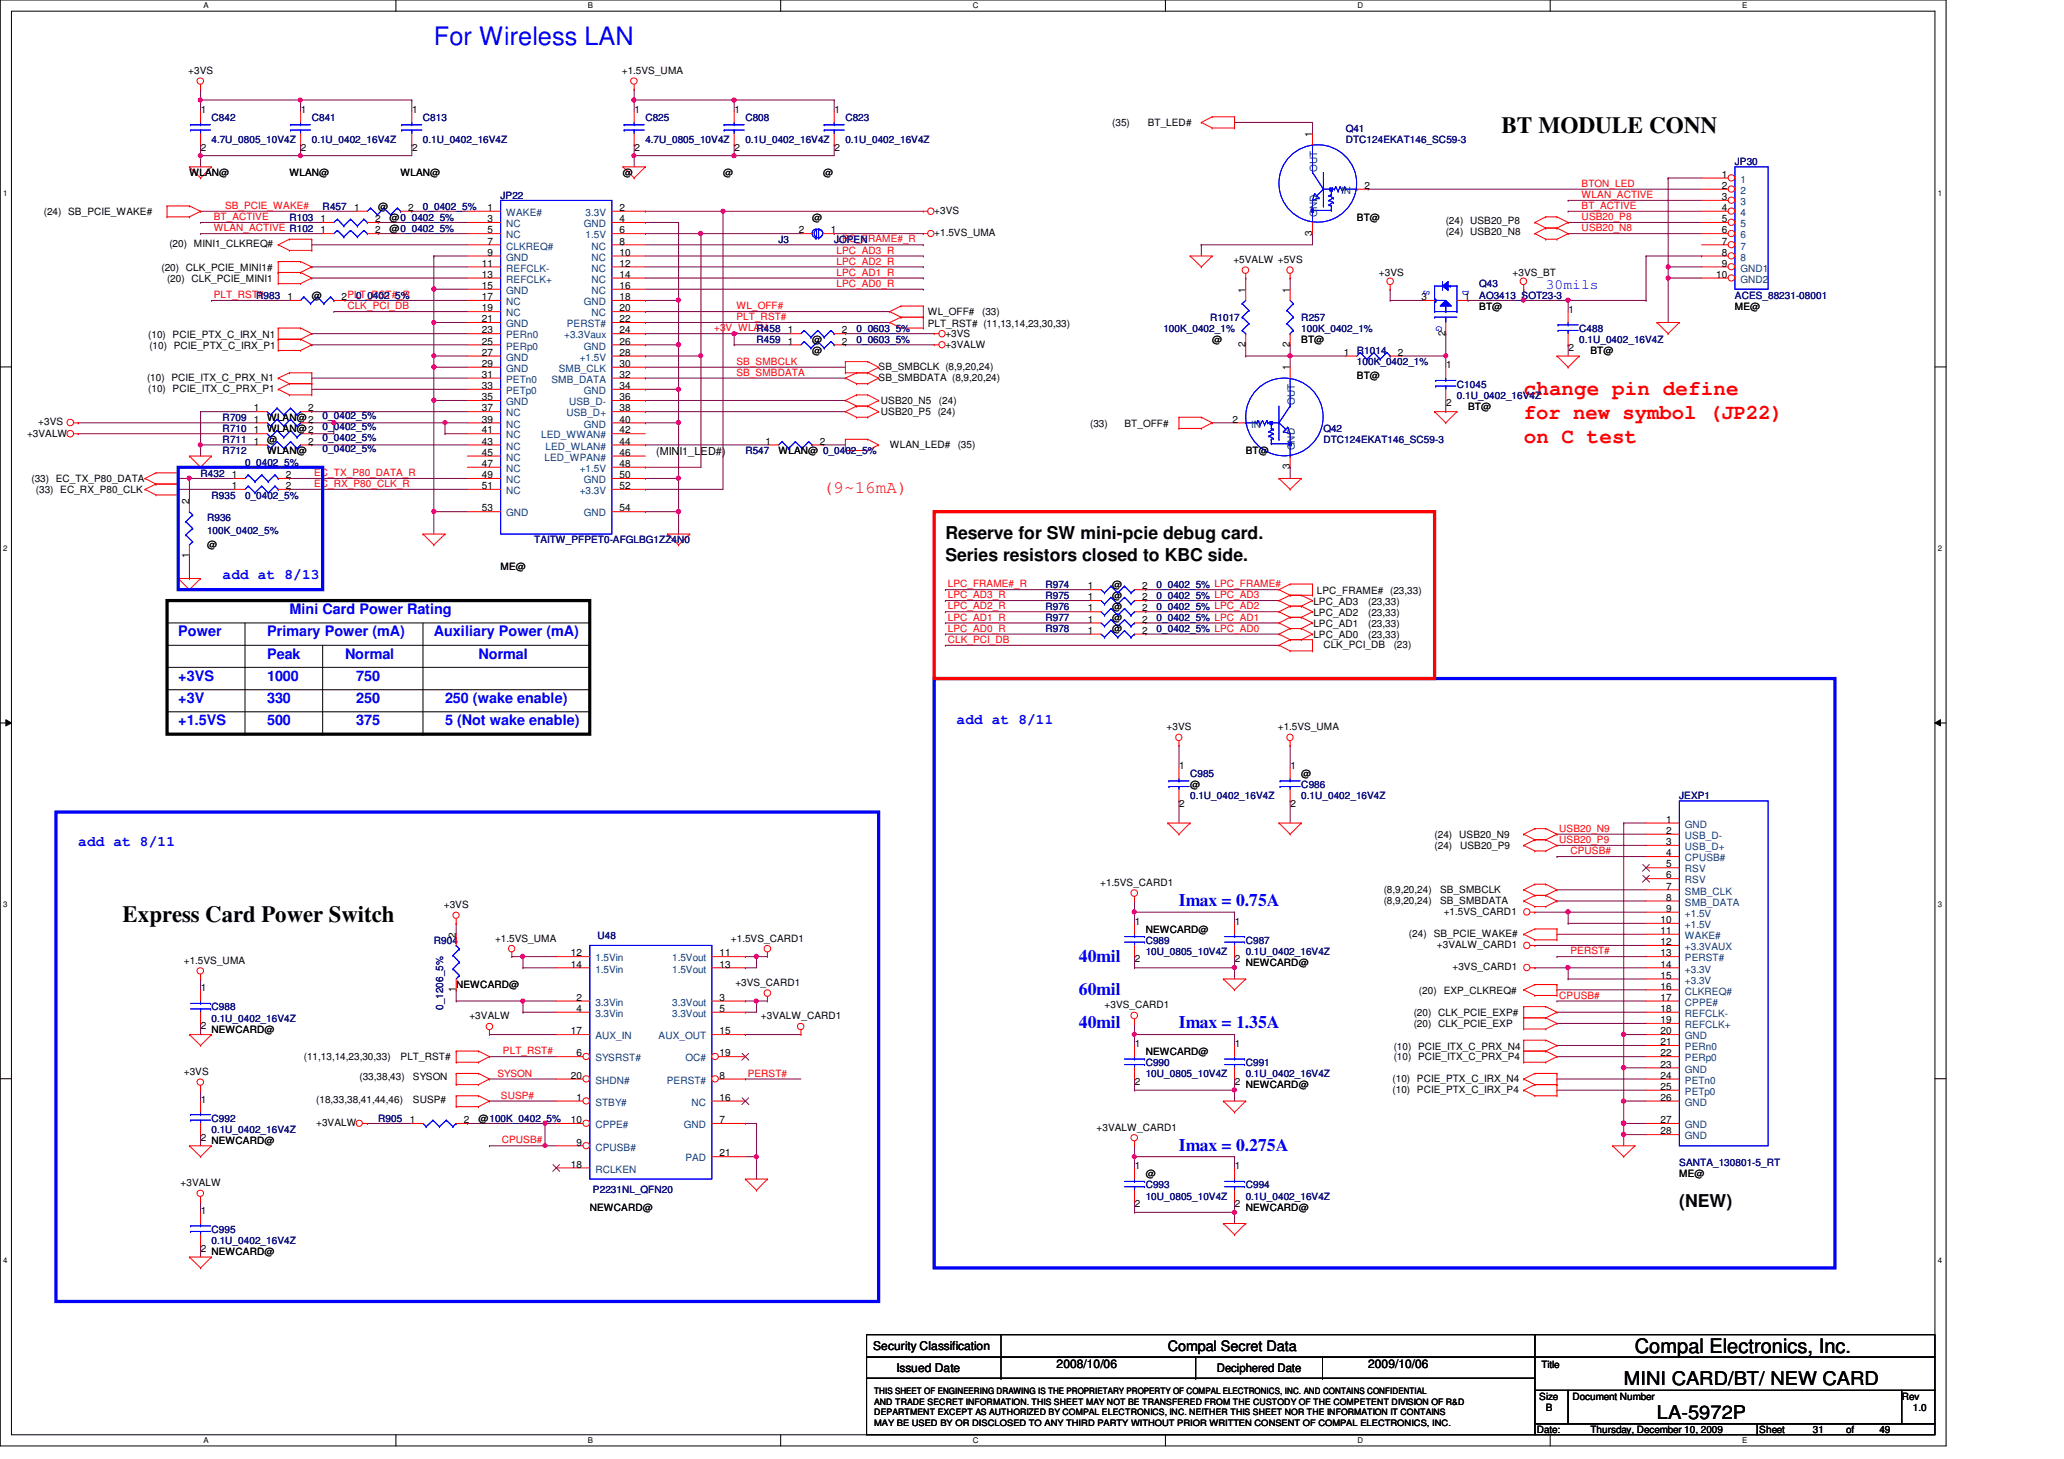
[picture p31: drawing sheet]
<svg xmlns="http://www.w3.org/2000/svg" width="297mm" height="210mm" viewBox="0 0 297 210" stroke-linecap="round" stroke-linejoin="round" font-family="sans-serif">
<defs><g id="words">
<text font-size="3.6" fill="#00f" x="62.4" y="6.5">For Wireless LAN</text>
<g font-size="3.3">
<text x="216.1" y="19.1">BT MODULE CONN</text>
<text x="17.6" y="132.7">Express Card Power Switch</text>
</g>
<g font-size="3" fill="#f00">
<text x="219.3" y="56.9">change pin define</text>
<text x="219.3" y="60.3">for new symbol (JP22)</text>
<text x="219.3" y="63.7">on C test</text>
</g>
<text font-size="2.9" x="235.3" y="194.6">Compal Electronics, Inc.</text>
<g font-size="2.7">
<text x="233.7" y="199.3">MINI CARD/BT/ NEW CARD</text>
<text x="238.5" y="204.1">LA-5972P</text>
</g>
<text font-size="2.5" fill="#f00" x="118.4" y="70.9">(9~16mA)</text>
<g font-size="2.5">
<text x="136.1" y="77.6">Reserve for SW mini-pcie debug card.</text>
<text x="136.1" y="80.6">Series resistors closed to KBC side.</text>
<text x="241.7" y="173.6">(NEW)</text>
</g>
<g font-size="2.5" fill="#00f">
<text x="169.7" y="130.3">Imax = 0.75A</text>
<text x="155.3" y="143.2">60mil</text>
<text x="155.3" y="138.3">40mil</text>
<text x="155.3" y="148">40mil</text>
<text x="169.7" y="148">Imax = 1.35A</text>
<text x="169.7" y="165.6">Imax = 0.275A</text>
</g>
<g font-size="2.1" fill="#00f">
<text x="222.5" y="41.6">30mils</text>
<text x="32" y="83.3">add at 8/13</text>
<text x="41.7" y="88.3">Mini Card Power Rating</text>
<text x="25.7" y="91.5">Power</text>
<text x="38.4" y="91.5">Primary Power (mA)</text>
<text x="38.4" y="94.7">Peak</text>
<text x="49.7" y="94.7">Normal</text>
<text x="62.4" y="91.5">Auxiliary Power (mA)</text>
<text x="68.9" y="94.7">Normal</text>
<text x="25.7" y="97.9">+3VS</text>
<text x="25.7" y="101.1">+3V</text>
<text x="38.4" y="97.9">1000</text>
<text x="38.4" y="101.1">330</text>
<text x="51.3" y="97.9">750</text>
<text x="51.3" y="101.1">250</text>
<text x="64" y="101.1">250 (wake enable)</text>
<text x="25.7" y="104.3">+1.5VS</text>
<text x="38.4" y="104.3">500</text>
<text x="51.3" y="104.3">375</text>
<text x="64" y="104.3">5 (Not wake enable)</text>
<text x="137.7" y="104.1">add at 8/11</text>
<text x="11.3" y="121.7">add at 8/11</text>
</g>
<text font-size="2.1" x="168.1" y="194.4">Compal Secret Data</text>
<g font-size="1.7">
<text x="125.7" y="194.3">Security Classification</text>
<text x="129" y="197.3">Issued Date</text>
<text x="152.1" y="196.8">2008/10/06</text>
<text x="175.1" y="197.4">Deciphered Date</text>
<text x="196.9" y="196.8">2009/10/06</text>
</g>
<text font-size="1.6" x="94.4" y="65.4">(MINI1_LED#)</text>
<g font-size="1.4">
<text x="27.1" y="10.6">+3VS</text>
<text x="89.5" y="10.6">+1.5VS_UMA</text>
<text x="28.9" y="16.2">1</text>
<text x="43.3" y="16.2">1</text>
<text x="59.3" y="16.2">1</text>
<text x="91.3" y="16.2">1</text>
<text x="105.7" y="16.2">1</text>
<text x="120.1" y="16.2">1</text>
<text x="28.9" y="21.7">2</text>
<text x="43.3" y="21.7">2</text>
<text x="59.3" y="21.7">2</text>
<text x="91.3" y="21.7">2</text>
<text x="105.7" y="21.7">2</text>
<text x="120.1" y="21.7">2</text>
<text x="160.1" y="18.2">(35)</text>
<text x="165.2" y="18.2">BT_LED#</text>
<text x="188.8" y="19.7" transform="rotate(-90 188.8 19.7)">1</text>
<text x="27.3" y="25.4">WLAN@</text>
<text x="41.7" y="25.4">WLAN@</text>
<text x="57.7" y="25.4">WLAN@</text>
<text x="89.7" y="25.4">@</text>
<text x="104.1" y="25.4">@</text>
<text x="118.4" y="25.4">@</text>
<text x="196.4" y="27.2">2</text>
<text x="247.8" y="25.6">1</text>
<text x="247.8" y="27.2">2</text>
<text x="247.8" y="28.8">3</text>
<text x="6.3" y="31">(24) SB_PCIE_WAKE#</text>
<text x="24.4" y="35.6">(20) MINI1_CLKREQ#</text>
<text x="46.1" y="33.6">1</text>
<text x="46.1" y="32">1</text>
<text x="51" y="30.4">1</text>
<text x="54" y="33.6">2</text>
<text x="54" y="32">2</text>
<text x="54.4" y="30.2">@</text>
<text x="56" y="33.4">@0_0402_5%</text>
<text x="56" y="31.7">@0_0402_5%</text>
<text x="58.8" y="30.4">2</text>
<text x="70.1" y="30.4">1</text>
<text x="70.1" y="32">3</text>
<text x="70.1" y="33.6">5</text>
<text x="70.1" y="35.2">7</text>
<text x="89.2" y="30.4">2</text>
<text x="89.2" y="32">4</text>
<text x="89.2" y="33.6">6</text>
<text x="89.2" y="35.2">8</text>
<text x="115" y="33.6">2</text>
<text x="116.9" y="31.7">@</text>
<text x="119.5" y="33.6">1</text>
<text x="134.4" y="30.8">+3VS</text>
<text x="134.4" y="34">+1.5VS_UMA</text>
<text x="188.8" y="33.9" transform="rotate(-90 188.8 33.9)">3</text>
<text x="195.3" y="31.7">BT@</text>
<text x="208.1" y="32.3">(24) USB20_P8</text>
<text x="208.1" y="33.9">(24) USB20_N8</text>
<text x="247.8" y="30.4">4</text>
<text x="247.8" y="32">5</text>
<text x="247.8" y="33.6">6</text>
<text x="247.8" y="35.2">7</text>
<text x="23.2" y="39">(20) CLK_PCIE_MINI1#</text>
<text x="24" y="40.6">(20) CLK_PCIE_MINI1</text>
<text x="69.3" y="38.4">11</text>
<text x="69.3" y="40">13</text>
<text x="69.3" y="41.6">15</text>
<text x="70.1" y="36.8">9</text>
<text x="89.2" y="36.8">10</text>
<text x="89.2" y="38.4">12</text>
<text x="89.2" y="40">14</text>
<text x="89.2" y="41.6">16</text>
<text x="177.5" y="37.8">+5VALW +5VS</text>
<text x="198.5" y="39.8">+3VS</text>
<text x="217.7" y="39.8">+3VS_BT</text>
<text x="247" y="40">10</text>
<text x="247.8" y="36.8">8</text>
<text x="247.8" y="38.4">9</text>
<text x="41.4" y="43.2">1</text>
<text x="44.9" y="43">@</text>
<text x="49.1" y="43.2">2PLT_RST#_R</text>
<text x="69.3" y="43.2">17</text>
<text x="69.3" y="44.8">19</text>
<text x="69.3" y="46.4">21</text>
<text x="69.3" y="48">23</text>
<text x="89.2" y="43.2">18</text>
<text x="89.2" y="44.8">20</text>
<text x="89.2" y="46.4">22</text>
<text x="89.2" y="48">24</text>
<text x="113.4" y="48">1</text>
<text x="121.2" y="48">2</text>
<text x="133.5" y="47">PLT_RST# (11,13,14,23,30,33)</text>
<text x="133.5" y="45.4">WL_OFF#</text>
<text x="141.3" y="45.4">(33)</text>
<text x="179.2" y="42.1" transform="rotate(-90 179.2 42.1)">1</text>
<text x="185.6" y="42.1" transform="rotate(-90 185.6 42.1)">1</text>
<text x="204.6" y="43.2">3</text>
<text x="210.8" y="43.2">1</text>
<text x="212.9" y="44.6">BT@</text>
<text x="225.7" y="45">1</text>
<text x="249.7" y="44.6">ME@</text>
<text x="21.3" y="48.6">(10) PCIE_PTX_C_IRX_N1</text>
<text x="21.5" y="50.2">(10) PCIE_PTX_C_IRX_P1</text>
<text x="69.3" y="49.6">25</text>
<text x="69.3" y="51.2">27</text>
<text x="69.3" y="52.8">29</text>
<text x="89.2" y="49.6">26</text>
<text x="89.2" y="51.2">28</text>
<text x="89.2" y="52.8">30</text>
<text x="113.4" y="49.6">1</text>
<text x="116.9" y="51">@</text>
<text x="116.9" y="49.4">@</text>
<text x="121.2" y="49.6">2</text>
<text x="126.4" y="53.2">SB_SMBCLK (8,9,20,24)</text>
<text x="136.1" y="48.4">+3VS</text>
<text x="136.1" y="50">+3VALW</text>
<text x="174.5" y="49.4">@</text>
<text x="179.2" y="49.9" transform="rotate(-90 179.2 49.9)">2</text>
<text x="185.6" y="53.3" transform="rotate(-90 185.6 53.3)">1</text>
<text x="185.6" y="49.9" transform="rotate(-90 185.6 49.9)">2</text>
<text x="187.3" y="49.4">BT@</text>
<text x="193.4" y="51.2">1</text>
<text x="201.2" y="51.2">2</text>
<text x="208" y="48.3" transform="rotate(-90 208 48.3)">2</text>
<text x="208.1" y="53">1</text>
<text x="225.7" y="50.5">2</text>
<text x="228.9" y="51">BT@</text>
<text x="21.2" y="54.8">(10) PCIE_ITX_C_PRX_N1</text>
<text x="21.3" y="56.4">(10) PCIE_ITX_C_PRX_P1</text>
<text x="36.5" y="59.2">1</text>
<text x="44.4" y="59.2">2</text>
<text x="69.3" y="54.4">31</text>
<text x="69.3" y="56">33</text>
<text x="69.3" y="57.6">35</text>
<text x="69.3" y="59.2">37</text>
<text x="89.2" y="54.4">32</text>
<text x="89.2" y="56">34</text>
<text x="89.2" y="57.6">36</text>
<text x="89.2" y="59.2">38</text>
<text x="126.4" y="54.8">SB_SMBDATA (8,9,20,24)</text>
<text x="126.8" y="58.2">USB20_N5</text>
<text x="126.8" y="59.8">USB20_P5 (24)</text>
<text x="135.1" y="58.2">(24)</text>
<text x="195.3" y="54.5">BT@</text>
<text x="208.1" y="58.5">2</text>
<text x="211.3" y="59">BT@</text>
<text x="3.9" y="62.8">+3VALW</text>
<text x="5.5" y="61.2">+3VS</text>
<text x="36.5" y="62.4">1</text>
<text x="36.5" y="64">1</text>
<text x="36.5" y="60.8">1</text>
<text x="38.4" y="63.8">@</text>
<text x="38.4" y="65.4">WLAN@</text>
<text x="38.4" y="60.6">WLAN@2</text>
<text x="38.4" y="62.2">WLAN@2</text>
<text x="44.4" y="64">2</text>
<text x="69.3" y="60.8">39</text>
<text x="69.3" y="62.4">41</text>
<text x="69.3" y="64">43</text>
<text x="69.3" y="65.6">45</text>
<text x="89.2" y="60.8">40</text>
<text x="89.2" y="62.4">42</text>
<text x="89.2" y="64">44</text>
<text x="89.2" y="65.6">46</text>
<text x="110.1" y="64">1</text>
<text x="112.1" y="65.4">WLAN@ 0_0402_5%</text>
<text x="118" y="64">2</text>
<text x="128.1" y="64.4">WLAN_LED#</text>
<text x="137.8" y="64.4">(35)</text>
<text x="156.9" y="61.4">(33)</text>
<text x="161.8" y="61.4">BT_OFF#</text>
<text x="177.4" y="60.8">2</text>
<text x="179.3" y="65.4">BT@</text>
<text x="4.5" y="69.4">(33) EC_TX_P80_DATA</text>
<text x="5.2" y="71">(33) EC_RX_P80_CLK</text>
<text x="33.4" y="70.4">1</text>
<text x="33.4" y="68.8">1</text>
<text x="41.1" y="70.4">2</text>
<text x="41.1" y="68.8">2</text>
<text x="69.3" y="67.2">47</text>
<text x="69.3" y="68.8">49</text>
<text x="69.3" y="70.4">51</text>
<text x="89.2" y="67.2">48</text>
<text x="89.2" y="68.8">50</text>
<text x="89.2" y="70.4">52</text>
<text x="185.6" y="67.5" transform="rotate(-90 185.6 67.5)">3</text>
<text x="27.2" y="72.5" transform="rotate(-90 27.2 72.5)">2</text>
<text x="69.3" y="73.6">53</text>
<text x="89.2" y="73.6">54</text>
<text x="27.2" y="80.3" transform="rotate(-90 27.2 80.3)">1</text>
<text x="29.8" y="78.8">@</text>
<text x="72" y="82">ME@</text>
<text x="156.5" y="89.6">1</text>
<text x="156.5" y="86.4">1</text>
<text x="156.5" y="88">1</text>
<text x="156.5" y="84.8">1</text>
<text x="160.1" y="89.4">@</text>
<text x="160.1" y="86.2">@</text>
<text x="160.1" y="87.8">@</text>
<text x="160.1" y="84.6">@</text>
<text x="164.4" y="89.6">2</text>
<text x="164.4" y="86.4">2</text>
<text x="164.4" y="88">2</text>
<text x="164.4" y="84.8">2</text>
<text x="189" y="88.6">LPC_AD2</text>
<text x="189" y="87">LPC_AD3</text>
<text x="189.5" y="85.4">LPC_FRAME# (23,33)</text>
<text x="196.9" y="88.6">(23,33)</text>
<text x="196.9" y="87">(23,33)</text>
<text x="156.5" y="91.2">1</text>
<text x="160.1" y="91">@</text>
<text x="164.4" y="91.2">2</text>
<text x="189" y="90.2">LPC_AD1</text>
<text x="189" y="91.8">LPC_AD0</text>
<text x="190.5" y="93.2">CLK_PCI_DB</text>
<text x="196.9" y="90.2">(23,33)</text>
<text x="196.9" y="91.8">(23,33)</text>
<text x="200.6" y="93.2">(23)</text>
<text x="167.9" y="105.1">+3VS</text>
<text x="183.9" y="105.1">+1.5VS_UMA</text>
<text x="169.7" y="110.6">1</text>
<text x="171.3" y="113.4">@</text>
<text x="185.7" y="110.6">1</text>
<text x="187.3" y="111.8">@</text>
<text x="169.7" y="116.1">2</text>
<text x="185.7" y="116.1">2</text>
<text x="239.8" y="118.4">1</text>
<text x="239.8" y="120">2</text>
<text x="206.5" y="122.2">(24)</text>
<text x="206.5" y="120.6">(24) USB20_N9</text>
<text x="210.1" y="122.2">USB20_P9</text>
<text x="239.8" y="121.6">3</text>
<text x="239.8" y="123.2">4</text>
<text x="239.8" y="124.8">5</text>
<text x="63.9" y="130.6">+3VS</text>
<text x="158.3" y="127.5">+1.5VS_CARD1</text>
<text x="199.1" y="128.4">(8,9,20,24)</text>
<text x="199.1" y="130">(8,9,20,24)</text>
<text x="207.3" y="128.4">SB_SMBCLK</text>
<text x="207.3" y="130">SB_SMBDATA</text>
<text x="207.8" y="131.6">+1.5VS_CARD1</text>
<text x="239.8" y="126.4">6</text>
<text x="239.8" y="128">7</text>
<text x="239.8" y="129.6">8</text>
<text x="239.8" y="131.2">9</text>
<text x="65.6" y="134.9" transform="rotate(-90 65.6 134.9)">2</text>
<text x="71.2" y="135.5">+1.5VS_UMA</text>
<text x="82.2" y="137.6">12</text>
<text x="103.5" y="137.6">11</text>
<text x="105.2" y="135.5">+1.5VS_CARD1</text>
<text x="163.3" y="133">1</text>
<text x="164.9" y="134.2">NEWCARD@</text>
<text x="177.7" y="133">1</text>
<text x="202.8" y="134.8">(24) SB_PCIE_WAKE#</text>
<text x="206.8" y="136.4">+3VALW_CARD1</text>
<text x="239" y="132.8">10</text>
<text x="239" y="134.4">11</text>
<text x="239" y="136">12</text>
<text x="239" y="137.6">13</text>
<text x="26.5" y="138.6">+1.5VS_UMA</text>
<text x="28.9" y="142.6">1</text>
<text x="65.6" y="142.7" transform="rotate(-90 65.6 142.7)">1</text>
<text x="65.7" y="142.2">NEWCARD@</text>
<text x="82.2" y="139.2">14</text>
<text x="83" y="144">2</text>
<text x="103.5" y="144">3</text>
<text x="103.5" y="139.2">13</text>
<text x="105.8" y="141.9">+3VS_CARD1</text>
<text x="163.3" y="138.5">2</text>
<text x="177.7" y="138.5">2</text>
<text x="179.3" y="139">NEWCARD@</text>
<text x="204.2" y="143">(20) EXP_CLKREQ#</text>
<text x="209" y="139.6">+3VS_CARD1</text>
<text x="239" y="139.2">14</text>
<text x="239" y="140.8">15</text>
<text x="239" y="142.4">16</text>
<text x="239" y="144">17</text>
<text x="28.9" y="148.1">2</text>
<text x="30.4" y="148.6">NEWCARD@</text>
<text x="67.6" y="146.6">+3VALW</text>
<text x="82.2" y="148.8">17</text>
<text x="83" y="145.6">4</text>
<text x="103.5" y="145.6">5</text>
<text x="103.5" y="148.8">15</text>
<text x="109.5" y="146.6">+3VALW_CARD1</text>
<text x="159" y="145.1">+3VS_CARD1</text>
<text x="203.5" y="146.2">(20) CLK_PCIE_EXP#</text>
<text x="203.5" y="147.8">(20) CLK_PCIE_EXP</text>
<text x="239" y="145.6">18</text>
<text x="239" y="147.2">19</text>
<text x="239" y="148.8">20</text>
<text x="26.5" y="154.6">+3VS</text>
<text x="43.7" y="152.6">(11,13,14,23,30,33)</text>
<text x="51.7" y="155.4">(33,38,43)</text>
<text x="57.7" y="152.6">PLT_RST#</text>
<text x="59.4" y="155.4">SYSON</text>
<text x="82.2" y="155.2">20</text>
<text x="83" y="152">6</text>
<text x="103.5" y="155.2">8</text>
<text x="103.5" y="152">19</text>
<text x="163.3" y="150.6">1</text>
<text x="164.9" y="151.8">NEWCARD@</text>
<text x="177.7" y="150.6">1</text>
<text x="200.4" y="155.6">(10) PCIE_PTX_C_IRX_N4</text>
<text x="200.6" y="151">(10) PCIE_ITX_C_PRX_N4</text>
<text x="200.6" y="152.6">(10) PCIE_ITX_C_PRX_P4</text>
<text x="239" y="150.4">21</text>
<text x="239" y="152">22</text>
<text x="239" y="153.6">23</text>
<text x="239" y="155.2">24</text>
<text x="28.9" y="158.6">1</text>
<text x="45.5" y="158.7">(18,33,38,41,44,46)</text>
<text x="59" y="161.6">1</text>
<text x="59.4" y="158.7">SUSP#</text>
<text x="66.8" y="161.6">2</text>
<text x="68.9" y="161.4">@100K_0402_5%</text>
<text x="82.2" y="161.6">10</text>
<text x="83" y="158.4">1</text>
<text x="103.5" y="158.4">16</text>
<text x="103.5" y="161.6">7</text>
<text x="163.3" y="156.1">2</text>
<text x="177.7" y="156.1">2</text>
<text x="179.3" y="156.6">NEWCARD@</text>
<text x="200.4" y="157.2">(10) PCIE_PTX_C_IRX_P4</text>
<text x="239" y="156.8">25</text>
<text x="239" y="158.4">26</text>
<text x="239" y="161.6">27</text>
<text x="28.9" y="164.1">2</text>
<text x="30.4" y="164.6">NEWCARD@</text>
<text x="45.5" y="162">+3VALW</text>
<text x="82.2" y="168">18</text>
<text x="83" y="164.8">9</text>
<text x="103.5" y="166.4">21</text>
<text x="157.8" y="162.6">+3VALW_CARD1</text>
<text x="239" y="163.2">28</text>
<text x="26" y="170.6">+3VALW</text>
<text x="163.3" y="168.2">1</text>
<text x="163.3" y="173.7">2</text>
<text x="164.9" y="169.4">@</text>
<text x="177.7" y="168.2">1</text>
<text x="177.7" y="173.7">2</text>
<text x="241.7" y="169.4">ME@</text>
<text x="28.9" y="174.6">1</text>
<text x="84.9" y="174.2">NEWCARD@</text>
<text x="179.3" y="174.2">NEWCARD@</text>
<text x="28.9" y="180.1">2</text>
<text x="30.4" y="180.6">NEWCARD@</text>
<text x="221.8" y="196.8">Title</text>
<text x="221.5" y="201.4">Size</text>
<text x="222.5" y="203">B</text>
<text x="226.3" y="201.4">Document Number</text>
<text x="273.7" y="201.4">Rev</text>
<text x="275.3" y="203">1.0</text>
<text x="221.2" y="206.2">Date:</text>
<text x="228.9" y="206.2">Thursday, December 10, 2009</text>
<text x="253.2" y="206.2">Sheet</text>
<text x="260.9" y="206.2">31</text>
<text x="265.7" y="206.2">of</text>
<text x="270.5" y="206.2">49</text>
</g>
<g font-size="1.4" fill="#000080">
<text x="30.4" y="17.4">C842</text>
<text x="44.9" y="17.4">C841</text>
<text x="60.9" y="17.4">C813</text>
<text x="92.9" y="17.4">C825</text>
<text x="107.3" y="17.4">C808</text>
<text x="121.7" y="17.4">C823</text>
<text x="30.4" y="20.6">4.7U_0805_10V4Z</text>
<text x="44.9" y="20.6">0.1U_0402_16V4Z</text>
<text x="60.9" y="20.6">0.1U_0402_16V4Z</text>
<text x="92.9" y="20.6">4.7U_0805_10V4Z</text>
<text x="107.3" y="20.6">0.1U_0402_16V4Z</text>
<text x="121.7" y="20.6">0.1U_0402_16V4Z</text>
<text x="193.7" y="19">Q41</text>
<text x="193.7" y="20.6">DTC124EKAT146_SC59-3</text>
<text x="249.7" y="23.7">JP30</text>
<text x="72" y="28.6">JP22</text>
<text x="41.7" y="31.7">R103</text>
<text x="46.4" y="30.2">R457</text>
<text x="60.9" y="30.2">0_0402_5%</text>
<text x="112.1" y="35">J3</text>
<text x="120.1" y="35">JOPEN</text>
<text x="212.9" y="41.4">Q43</text>
<text x="36.9" y="43">R983</text>
<text x="51.3" y="43">0_0402_5%</text>
<text x="108.9" y="47.8">R458</text>
<text x="123.3" y="47.8">0_0603_5%</text>
<text x="167.4" y="47.8">100K_0402_1%</text>
<text x="174.2" y="46.2">R1017</text>
<text x="187.3" y="46.2">R257</text>
<text x="187.3" y="47.8">100K_0402_1%</text>
<text x="212.9" y="43">AO3413_SOT23-3</text>
<text x="227.3" y="47.8">C488</text>
<text x="249.7" y="43">ACES_88231-08001</text>
<text x="108.9" y="49.4">R459</text>
<text x="123.3" y="49.4">0_0603_5%</text>
<text x="195.3" y="51">R1014</text>
<text x="195.3" y="52.6">100K_0402_1%</text>
<text x="227.3" y="49.4">0.1U_0402_16V4Z</text>
<text x="209.7" y="55.8">C1045</text>
<text x="209.7" y="57.4">0.1U_0402_16V4Z</text>
<text x="32" y="63.8">R711</text>
<text x="32" y="65.4">R712</text>
<text x="32" y="60.6">R709</text>
<text x="32" y="62.2">R710</text>
<text x="46.4" y="63.5">0_0402_5%</text>
<text x="46.4" y="65.1">0_0402_5%</text>
<text x="46.4" y="60.2">0_0402_5%</text>
<text x="46.4" y="61.8">0_0402_5%</text>
<text x="107.3" y="65.4">R547</text>
<text x="190.5" y="62.2">Q42</text>
<text x="190.5" y="63.8">DTC124EKAT146_SC59-3</text>
<text x="28.9" y="68.6">R432</text>
<text x="30.4" y="71.8">R935</text>
<text x="35.3" y="71.8">0_0402_5%</text>
<text x="35.3" y="67">0_0402_5%</text>
<text x="29.8" y="75">R936</text>
<text x="29.8" y="76.9">100K_0402_5%</text>
<text x="76.9" y="78.2">TAITW_PFPET0-AFGLBG1ZZ4N0</text>
<text x="150.4" y="89.4">R977</text>
<text x="150.4" y="86.2">R975</text>
<text x="150.4" y="87.8">R976</text>
<text x="150.4" y="84.6">R974</text>
<text x="166.5" y="89.4">0_0402_5% LPC_AD1</text>
<text x="166.5" y="86.2">0_0402_5% LPC_AD3</text>
<text x="166.5" y="87.8">0_0402_5% LPC_AD2</text>
<text x="166.5" y="84.6">0_0402_5% LPC_FRAME#</text>
<text x="150.4" y="91">R978</text>
<text x="166.5" y="91">0_0402_5% LPC_AD0</text>
<text x="171.3" y="111.8">C985</text>
<text x="187.3" y="113.4">C986</text>
<text x="171.3" y="115">0.1U_0402_16V4Z</text>
<text x="187.3" y="115">0.1U_0402_16V4Z</text>
<text x="241.7" y="115">JEXP1</text>
<text x="62.4" y="135.8">R904</text>
<text x="86" y="135.1">U48</text>
<text x="164.9" y="135.8">C989</text>
<text x="164.9" y="137.4">10U_0805_10V4Z</text>
<text x="179.3" y="135.8">C987</text>
<text x="179.3" y="137.4">0.1U_0402_16V4Z</text>
<text x="30.4" y="145.4">C988</text>
<text x="30.4" y="147">0.1U_0402_16V4Z</text>
<text x="63.8" y="145.3" transform="rotate(-90 63.8 145.3)">0_1206_5%</text>
<text x="164.9" y="153.4">C990</text>
<text x="164.9" y="155">10U_0805_10V4Z</text>
<text x="179.3" y="153.4">C991</text>
<text x="179.3" y="155">0.1U_0402_16V4Z</text>
<text x="30.4" y="161.4">C992</text>
<text x="54.4" y="161.4">R905</text>
<text x="30.4" y="163">0.1U_0402_16V4Z</text>
<text x="241.7" y="167.8">SANTA_130801-5_RT</text>
<text x="85.3" y="171.6">P2231NL_QFN20</text>
<text x="164.9" y="171">C993</text>
<text x="164.9" y="172.6">10U_0805_10V4Z</text>
<text x="179.3" y="171">C994</text>
<text x="179.3" y="172.6">0.1U_0402_16V4Z</text>
<text x="30.4" y="177.4">C995</text>
<text x="30.4" y="179">0.1U_0402_16V4Z</text>
</g>
<g font-size="1.4" fill="#004080">
<text x="189.6" y="24.7" transform="rotate(-90 189.6 24.7)">OUT</text>
<text x="193" y="27.9">IN</text>
<text x="250.5" y="26.3">1</text>
<text x="250.5" y="27.9">2</text>
<text x="250.5" y="29.5">3</text>
<text x="72.9" y="31.1">WAKE#</text>
<text x="72.9" y="32.7">NC</text>
<text x="72.9" y="34.3">NC</text>
<text x="72.9" y="35.9">CLKREQ#</text>
<text x="84" y="32.7">GND</text>
<text x="84.3" y="31.1">3.3V</text>
<text x="84.3" y="34.3">1.5V</text>
<text x="85.1" y="35.9">NC</text>
<text x="189.6" y="31.2" transform="rotate(-90 189.6 31.2)">GND</text>
<text x="250.5" y="31.1">4</text>
<text x="250.5" y="32.7">5</text>
<text x="250.5" y="34.3">6</text>
<text x="250.5" y="35.9">7</text>
<text x="72.9" y="37.5">GND</text>
<text x="72.9" y="39.1">REFCLK-</text>
<text x="72.9" y="40.7">REFCLK+</text>
<text x="85.1" y="37.5">NC</text>
<text x="85.1" y="39.1">NC</text>
<text x="85.1" y="40.7">NC</text>
<text x="250.5" y="37.5">8</text>
<text x="250.5" y="39.1">GND1</text>
<text x="250.5" y="40.7">GND2</text>
<text x="72.9" y="42.3">GND</text>
<text x="72.9" y="43.9">NC</text>
<text x="72.9" y="45.5">NC</text>
<text x="72.9" y="47.1">GND</text>
<text x="81.6" y="47.1">PERST#</text>
<text x="84" y="43.9">GND</text>
<text x="85.1" y="42.3">NC</text>
<text x="85.1" y="45.5">NC</text>
<text x="72.9" y="48.7">PERn0</text>
<text x="72.9" y="50.3">PERp0</text>
<text x="72.9" y="51.9">GND</text>
<text x="72.9" y="53.5">GND</text>
<text x="80.4" y="53.5">SMB_CLK</text>
<text x="81.2" y="48.7">+3.3Vaux</text>
<text x="83.4" y="51.9">+1.5V</text>
<text x="84" y="50.3">GND</text>
<text x="72.9" y="55.1">PETn0</text>
<text x="72.9" y="56.7">PETp0</text>
<text x="72.9" y="58.3">GND</text>
<text x="72.9" y="59.9">NC</text>
<text x="79.4" y="55.1">SMB_DATA</text>
<text x="81.5" y="59.9">USB_D+</text>
<text x="81.9" y="58.3">USB_D-</text>
<text x="84" y="56.7">GND</text>
<text x="186.3" y="58.3" transform="rotate(-90 186.3 58.3)">OUT</text>
<text x="72.9" y="61.5">NC</text>
<text x="72.9" y="63.1">NC</text>
<text x="72.9" y="64.7">NC</text>
<text x="77.9" y="63.1">LED_WWAN#</text>
<text x="78.5" y="64.7">LED_WLAN#</text>
<text x="84" y="61.5">GND</text>
<text x="180.1" y="61.5">IN</text>
<text x="186.3" y="64.8" transform="rotate(-90 186.3 64.8)">GND</text>
<text x="72.9" y="66.3">NC</text>
<text x="72.9" y="67.9">NC</text>
<text x="72.9" y="69.5">NC</text>
<text x="72.9" y="71.1">NC</text>
<text x="78.4" y="66.3">LED_WPAN#</text>
<text x="83.4" y="67.9">+1.5V</text>
<text x="83.4" y="71.1">+3.3V</text>
<text x="84" y="69.5">GND</text>
<text x="72.9" y="74.3">GND</text>
<text x="84" y="74.3">GND</text>
<text x="242.5" y="119.1">GND</text>
<text x="242.5" y="120.7">USB_D-</text>
<text x="242.5" y="122.3">USB_D+</text>
<text x="242.5" y="123.9">CPUSB#</text>
<text x="242.5" y="125.5">RSV</text>
<text x="242.5" y="127.1">RSV</text>
<text x="242.5" y="128.7">SMB_CLK</text>
<text x="242.5" y="130.3">SMB_DATA</text>
<text x="242.5" y="131.9">+1.5V</text>
<text x="242.5" y="133.5">+1.5V</text>
<text x="242.5" y="135.1">WAKE#</text>
<text x="242.5" y="136.7">+3.3VAUX</text>
<text x="85.7" y="138.3">1.5Vin</text>
<text x="85.7" y="139.9">1.5Vin</text>
<text x="96.7" y="138.3">1.5Vout</text>
<text x="96.7" y="139.9">1.5Vout</text>
<text x="242.5" y="138.3">PERST#</text>
<text x="242.5" y="139.9">+3.3V</text>
<text x="242.5" y="141.5">+3.3V</text>
<text x="242.5" y="143.1">CLKREQ#</text>
<text x="85.7" y="144.7">3.3Vin</text>
<text x="85.7" y="146.3">3.3Vin</text>
<text x="85.7" y="149.5">AUX_IN</text>
<text x="94.8" y="149.5">AUX_OUT</text>
<text x="96.7" y="144.7">3.3Vout</text>
<text x="96.7" y="146.3">3.3Vout</text>
<text x="242.5" y="144.7">CPPE#</text>
<text x="242.5" y="146.3">REFCLK-</text>
<text x="242.5" y="147.9">REFCLK+</text>
<text x="242.5" y="149.5">GND</text>
<text x="85.7" y="152.7">SYSRST#</text>
<text x="85.7" y="155.9">SHDN#</text>
<text x="96" y="155.9">PERST#</text>
<text x="98.7" y="152.7">OC#</text>
<text x="242.5" y="151.1">PERn0</text>
<text x="242.5" y="152.7">PERp0</text>
<text x="242.5" y="154.3">GND</text>
<text x="242.5" y="155.9">PETn0</text>
<text x="85.7" y="159.1">STBY#</text>
<text x="99.5" y="159.1">NC</text>
<text x="242.5" y="157.5">PETp0</text>
<text x="242.5" y="159.1">GND</text>
<text x="85.7" y="162.3">CPPE#</text>
<text x="85.7" y="165.5">CPUSB#</text>
<text x="98.4" y="162.3">GND</text>
<text x="98.6" y="167.1">PAD</text>
<text x="242.5" y="162.3">GND</text>
<text x="242.5" y="163.9">GND</text>
<text x="85.7" y="168.7">RCLKEN</text>
</g>
<g font-size="1.4" fill="#f00">
<text x="227.6" y="28.5">WLAN_ACTIVE</text>
<text x="227.6" y="26.9">BTON_LED</text>
<text x="30.8" y="31.7">BT_ACTIVE</text>
<text x="30.8" y="33.3">WLAN_ACTIVE R102</text>
<text x="32.4" y="30.1">SB_PCIE_WAKE#</text>
<text x="120.4" y="34.9">LPC_FRAME#_R</text>
<text x="227.6" y="30.1">BT_ACTIVE</text>
<text x="227.6" y="31.7">USB20_P8</text>
<text x="227.6" y="33.3">USB20_N8</text>
<text x="120.4" y="36.5">LPC_AD3_R</text>
<text x="120.4" y="38.1">LPC_AD2_R</text>
<text x="120.4" y="39.7">LPC_AD1_R</text>
<text x="120.4" y="41.3">LPC_AD0_R</text>
<text x="30.8" y="42.9">PLT_RST#</text>
<text x="50" y="44.5">CLK_PCI_DB</text>
<text x="102.8" y="47.7">+3V_WLAN</text>
<text x="106" y="44.5">WL_OFF#</text>
<text x="106" y="46.1">PLT_RST#</text>
<text x="106" y="52.5">SB_SMBCLK</text>
<text x="106" y="54.1">SB_SMBDATA</text>
<text x="45.2" y="70.1">EC_RX_P80_CLK_R</text>
<text x="45.2" y="68.5">EC_TX_P80_DATA_R</text>
<text x="136.4" y="84.5">LPC_FRAME#_R</text>
<text x="136.4" y="86.1">LPC_AD3_R</text>
<text x="136.4" y="87.7">LPC_AD2_R</text>
<text x="136.4" y="89.3">LPC_AD1_R</text>
<text x="136.4" y="92.5">CLK_PCI_DB</text>
<text x="136.4" y="90.9">LPC_AD0_R</text>
<text x="224.4" y="119.7">USB20_N9</text>
<text x="224.4" y="121.3">USB20_P9</text>
<text x="226" y="122.9">CPUSB#</text>
<text x="226" y="137.3">PERST#</text>
<text x="224.4" y="143.7">CPUSB#</text>
<text x="71.6" y="154.9">SYSON</text>
<text x="72.4" y="151.7">PLT_RST#</text>
<text x="107.6" y="154.9">PERST#</text>
<text x="72.1" y="158.1">SUSP#</text>
<text x="72.2" y="164.5">CPUSB#</text>
</g>
<g font-size="1.4" fill="#00f">
<text x="204.9" y="41.8" transform="rotate(90 204.9 41.8)">S</text>
<text x="210.5" y="41.8" transform="rotate(90 210.5 41.8)">D</text>
<text x="206.7" y="46.9" transform="rotate(90 206.7 46.9)">G</text>
</g>
<g font-size="1.3">
<text x="125.8" y="203.6">DEPARTMENT EXCEPT AS AUTHORIZED BY COMPAL ELECTRONICS, INC. NEITHER THIS SHEET NOR THE INFORMATION IT CONTAINS</text>
<text x="125.8" y="200.6">THIS SHEET OF ENGINEERING DRAWING IS THE PROPRIETARY PROPERTY OF COMPAL ELECTRONICS, INC. AND CONTAINS CONFIDENTIAL</text>
<text x="125.8" y="202.1">AND TRADE SECRET INFORMATION. THIS SHEET MAY NOT BE TRANSFERED FROM THE CUSTODY OF THE COMPETENT DIVISION OF R&amp;D</text>
<text x="125.8" y="205.1">MAY BE USED BY OR DISCLOSED TO ANY THIRD PARTY WITHOUT PRIOR WRITTEN CONSENT OF COMPAL ELECTRONICS, INC.</text>
</g>
<g font-size="1.1">
<text x="29.3" y="1.1">A</text>
<text x="84.6" y="1.1">B</text>
<text x="140" y="1.1">C</text>
<text x="195.4" y="1.1">D</text>
<text x="250.7" y="1.1">E</text>
<text x=".5" y="28.2">1</text>
<text x="278.9" y="28.2">1</text>
<text x=".5" y="79.3">2</text>
<text x="278.9" y="79.3">2</text>
<text x=".5" y="130.6">3</text>
<text x="278.9" y="130.6">3</text>
<text x=".5" y="181.7">4</text>
<text x="278.9" y="181.7">4</text>
<text x="29.3" y="207.6">A</text>
<text x="84.6" y="207.6">B</text>
<text x="140" y="207.6">C</text>
<text x="195.4" y="207.6">D</text>
<text x="250.7" y="207.6">E</text>
</g>
</g></defs>
<path d="M0 0h280.1v208h-280.1zM1.6 1.6h276.9v204.8h-276.9z" fill="none" stroke="#000" stroke-width=".14"/>
<g fill="#fff">
<path d="M29.3 .2h.7v1.2h-.7z"/>
<path d="M29.3 206.6h.7v1.2h-.7z"/>
</g>
<path d="M57 0v1.6M57 206.4v1.6" fill="none" stroke="#000" stroke-width=".14"/>
<g fill="#fff">
<path d="M84.6 .2h.7v1.2h-.7z"/>
<path d="M84.6 206.6h.7v1.2h-.7z"/>
</g>
<path d="M112.3 0v1.6M112.3 206.4v1.6" fill="none" stroke="#000" stroke-width=".14"/>
<g fill="#fff">
<path d="M140 .2h.8v1.2h-.8z"/>
<path d="M140 206.6h.8v1.2h-.8z"/>
</g>
<path d="M167.7 0v1.6M167.7 206.4v1.6" fill="none" stroke="#000" stroke-width=".14"/>
<g fill="#fff">
<path d="M195.4 .2h.7v1.2h-.7z"/>
<path d="M195.4 206.6h.7v1.2h-.7z"/>
</g>
<path d="M223.1 0v1.6M223.1 206.4v1.6" fill="none" stroke="#000" stroke-width=".14"/>
<g fill="#fff">
<path d="M250.7 .2h.8v1.2h-.8z"/>
<path d="M250.7 206.6h.8v1.2h-.8z"/>
<path d="M.5 27.2h.6v1.2h-.6z"/>
<path d="M278.9 27.2h.6v1.2h-.6z"/>
<path d="M.5 78.4h.6v1.1h-.6z"/>
<path d="M278.9 78.4h.6v1.1h-.6z"/>
</g>
<path d="M0 52.8h1.6M278.5 52.8h1.6" fill="none" stroke="#000" stroke-width=".14"/>
<g fill="#fff">
<path d="M.5 129.6h.6v1.2h-.6z"/>
<path d="M278.9 129.6h.6v1.2h-.6z"/>
</g>
<path d="M0 104h1.6M.8 103.5l.8 .5-.8 .4zM278.5 104l.8-.5v.9zM278.5 104h1.6" fill="none" stroke="#000" stroke-width=".14"/>
<path d="M.8 103.5l.8 .5-.8 .4zM278.5 104l.8-.5v.9z" fill="#000"/>
<g fill="#fff">
<path d="M.5 180.8h.6v1.1h-.6z"/>
<path d="M278.9 180.8h.6v1.1h-.6z"/>
</g>
<path d="M0 155.2h1.6M278.5 155.2h1.6" fill="none" stroke="#000" stroke-width=".14"/>
<path d="M92.9 33.6h.1M92.9 33.6h8M92.9 44.8h.1M92.9 46.4h.1M92.9 51.2h.1M92.9 44.8h35.2M92.9 46.4h35.2M92.9 51.2h8M100.9 51.2h.1M100.9 51.2v16" fill="none" stroke="#800040" stroke-width=".14"/>
<circle cx="100.8" cy="51.2" r=".3" fill="#f0f"/>
<circle cx="100.8" cy="51.2" r=".3" fill="none" stroke="#f0f" stroke-width=".14"/>
<path d="M105.7 49.6h.1M105.7 48h.1M105.7 49.6h8M105.7 48v1.6M105.7 48h8" fill="none" stroke="#800040" stroke-width=".14"/>
<circle cx="105.6" cy="48" r=".31" fill="#f0f"/>
<circle cx="105.6" cy="48" r=".31" fill="none" stroke="#f0f" stroke-width=".14"/>
<g fill="none" stroke="#800040" stroke-width=".14">
<path d="M91.3 14.4h.1M91.3 14.4h14.4M28.9 30.4h.1M28.9 30.4h22.4M43.3 22.4h.1M43.3 22.4h16M44.9 38.4h.1M44.9 38.4h22.4M59.3 30.4h.1M59.3 30.4h8M44.9 48h.1M44.9 49.6h.1"/>
<path d="M44.9 56h.1M44.9 40h.1M44.9 48h22.4M44.9 49.6h22.4M44.9 56h22.4M44.9 40h22.4M92.9 52.8h.1M92.9 54.4h.1M92.9 52.8h28.8M92.9 54.4h28.8"/>
</g>
<circle cx="91.2" cy="14.4" r=".3" fill="#f0f"/>
<circle cx="91.2" cy="14.4" r=".3" fill="none" stroke="#f0f" stroke-width=".14"/>
<path d="M91.3 12.8h.1M91.3 12.8v1.6M91.3 22.4h.1M91.3 22.4v1.6M91.3 22.4h14.4" fill="none" stroke="#800040" stroke-width=".14"/>
<circle cx="91.2" cy="22.4" r=".3" fill="#f0f"/>
<circle cx="91.2" cy="22.4" r=".3" fill="none" stroke="#f0f" stroke-width=".14"/>
<path d="M105.7 14.4h.1M105.7 14.4v1.6M105.7 14.4h14.4M105.7 20.8h.1M105.7 20.8v1.6" fill="none" stroke="#800040" stroke-width=".14"/>
<circle cx="105.6" cy="14.4" r=".31" fill="#f0f"/>
<circle cx="105.6" cy="14.4" r=".31" fill="none" stroke="#f0f" stroke-width=".14"/>
<path d="M91.3 14.4h.1M91.3 14.4v1.6M120.1 14.4h.1M120.1 14.4v1.6M91.3 20.8h.1M91.3 20.8v1.6M105.7 22.4h.1M120.1 20.8h.1M120.1 20.8v1.6h-14.4" fill="none" stroke="#800040" stroke-width=".14"/>
<circle cx="105.6" cy="22.4" r=".31" fill="#f0f"/>
<circle cx="105.6" cy="22.4" r=".31" fill="none" stroke="#f0f" stroke-width=".14"/>
<path d="M62.4 73.6h.1M62.4 73.6v3.2" fill="none" stroke="#800040" stroke-width=".14"/>
<circle cx="62.4" cy="73.6" r=".31" fill="#f0f"/>
<circle cx="62.4" cy="73.6" r=".31" fill="none" stroke="#f0f" stroke-width=".14"/>
<g fill="none" stroke="#800040" stroke-width=".14">
<path d="M28.9 12.8h.1M28.9 12.8v1.6M59.3 20.8h.1M59.3 20.8v1.6M62.4 36.8h.1M62.4 36.8h4.9M62.4 36.8v4.8M92.9 32h.1M92.9 32h4.8M97.7 32h.1M97.7 32v17.6M104.1 30.4h.1"/>
<path d="M104.1 30.4h28.8M62.4 41.6h.1M62.4 41.6h4.9M92.9 43.2h.1M92.9 43.2h4.8M97.7 43.2h.1M41.7 70.4h.1M41.7 68.8h.1M41.7 70.4h25.6M41.7 68.8h25.6"/>
</g>
<circle cx="97.6" cy="43.2" r=".31" fill="#f0f"/>
<circle cx="97.6" cy="43.2" r=".31" fill="none" stroke="#f0f" stroke-width=".14"/>
<path d="M28.9 22.4h.1M28.9 22.4v1.6M28.9 22.4h14.4M62.4 46.4h.1M62.4 46.4h4.9" fill="none" stroke="#800040" stroke-width=".14"/>
<circle cx="43.2" cy="22.4" r=".3" fill="#f0f"/>
<circle cx="43.2" cy="22.4" r=".3" fill="none" stroke="#f0f" stroke-width=".14"/>
<circle cx="28.8" cy="22.4" r=".3" fill="#f0f"/>
<circle cx="28.8" cy="22.4" r=".3" fill="none" stroke="#f0f" stroke-width=".14"/>
<path d="M43.3 20.8h.1M43.3 20.8v1.6M62.4 41.6h.1M62.4 41.6v4.8" fill="none" stroke="#800040" stroke-width=".14"/>
<circle cx="62.4" cy="41.6" r=".31" fill="#f0f"/>
<circle cx="62.4" cy="41.6" r=".31" fill="none" stroke="#f0f" stroke-width=".14"/>
<path d="M28.9 14.4h.1M28.9 14.4h14.4M43.3 14.4h.1M43.3 14.4v1.6M92.9 49.6h.1M92.9 49.6h4.8" fill="none" stroke="#800040" stroke-width=".14"/>
<circle cx="43.2" cy="14.4" r=".3" fill="#f0f"/>
<circle cx="43.2" cy="14.4" r=".3" fill="none" stroke="#f0f" stroke-width=".14"/>
<circle cx="28.8" cy="14.4" r=".3" fill="#f0f"/>
<circle cx="28.8" cy="14.4" r=".3" fill="none" stroke="#f0f" stroke-width=".14"/>
<path d="M28.9 14.4h.1M28.9 14.4v1.6M97.7 49.6h.1M97.7 49.6v6.4" fill="none" stroke="#800040" stroke-width=".14"/>
<circle cx="97.6" cy="49.6" r=".32" fill="#f0f"/>
<circle cx="97.6" cy="49.6" r=".32" fill="none" stroke="#f0f" stroke-width=".14"/>
<g fill="none" stroke="#800040" stroke-width=".14">
<path d="M28.9 20.8h.1M28.9 20.8v1.6M92.9 30.4h.1M92.9 30.4h11.2M62.4 52.8h.1M62.4 51.2h.1M62.4 57.6h.1M62.4 52.8h4.9M62.4 51.2h4.9M62.4 57.6h4.9M62.4 52.8v4.8M92.9 56h.1"/>
<path d="M92.9 56h4.8M121.7 49.6h.1M121.7 49.6h12.7"/>
</g>
<circle cx="62.4" cy="52.8" r=".3" fill="#f0f"/>
<circle cx="62.4" cy="52.8" r=".3" fill="none" stroke="#f0f" stroke-width=".14"/>
<path d="M100.9 33.6h.1M100.9 33.6v17.6" fill="none" stroke="#800040" stroke-width=".14"/>
<circle cx="100.8" cy="33.6" r=".31" fill="#f0f"/>
<circle cx="100.8" cy="33.6" r=".31" fill="none" stroke="#f0f" stroke-width=".14"/>
<path d="M97.7 56h.1M97.7 56v4.8h-4.8M92.9 60.8h.1" fill="none" stroke="#800040" stroke-width=".14"/>
<circle cx="97.6" cy="56" r=".31" fill="#f0f"/>
<circle cx="97.6" cy="56" r=".31" fill="none" stroke="#f0f" stroke-width=".14"/>
<path d="M92.9 68.8h.1M92.9 68.8h4.8M97.7 73.6h.1M97.7 73.6v3.2" fill="none" stroke="#800040" stroke-width=".14"/>
<circle cx="97.6" cy="73.6" r=".32" fill="#f0f"/>
<circle cx="97.6" cy="73.6" r=".32" fill="none" stroke="#f0f" stroke-width=".14"/>
<path d="M104.1 30.4h.1M104.1 30.4v40h-11.2M92.9 70.4h.1" fill="none" stroke="#800040" stroke-width=".14"/>
<circle cx="104.1" cy="30.4" r=".3" fill="#f0f"/>
<circle cx="104.1" cy="30.4" r=".3" fill="none" stroke="#f0f" stroke-width=".14"/>
<path d="M92.9 67.2h.1M92.9 67.2h8M97.7 60.8h.1M97.7 60.8v8" fill="none" stroke="#800040" stroke-width=".14"/>
<circle cx="97.6" cy="60.8" r=".31" fill="#f0f"/>
<circle cx="97.6" cy="60.8" r=".31" fill="none" stroke="#f0f" stroke-width=".14"/>
<g fill="none" stroke="#800040" stroke-width=".14">
<path d="M43.3 14.4h.1M43.3 14.4h16M59.3 14.4h.1M59.3 14.4v1.6M44.9 35.2h.1M44.9 35.2h22.4M100.9 33.6h.1M100.9 33.6h14.4M120.1 33.6h.1M120.1 33.6h12.8M62.4 51.2h.1M62.4 51.2v1.6"/>
<path d="M92.9 59.2h.1M92.9 57.6h.1M92.9 48h.1M92.9 59.2h28.8M92.9 57.6h28.8M92.9 48h12.8M121.7 48h.1M121.7 48h12.7M27.3 68.8h.1M27.3 68.8h6.4"/>
</g>
<circle cx="62.4" cy="52.8" r=".3" fill="#f0f"/>
<circle cx="62.4" cy="52.8" r=".3" fill="none" stroke="#f0f" stroke-width=".14"/>
<circle cx="62.4" cy="51.2" r=".3" fill="#f0f"/>
<circle cx="62.4" cy="51.2" r=".3" fill="none" stroke="#f0f" stroke-width=".14"/>
<path d="M62.4 46.4h.1M62.4 46.4v4.8" fill="none" stroke="#800040" stroke-width=".14"/>
<circle cx="62.4" cy="46.4" r=".3" fill="#f0f"/>
<circle cx="62.4" cy="46.4" r=".3" fill="none" stroke="#f0f" stroke-width=".14"/>
<g fill="none" stroke="#800040" stroke-width=".14">
<path d="M28.9 59.2h.1M28.9 59.2h8M28.9 59.2v4.8M44.9 59.2h.1M44.9 59.2h22.4M11.3 62.4h.1M11.3 60.8h.1M11.3 62.4h25.6M11.3 60.8h25.6M44.9 64h.1M44.9 62.4h.1M44.9 60.8h.1"/>
<path d="M44.9 64h22.4M44.9 60.8h3.1M48 60.8h.1M48 60.8v1.6h-3.1M64 60.8h.1M64 60.8h3.3"/>
</g>
<circle cx="64" cy="60.8" r=".3" fill="#f0f"/>
<circle cx="64" cy="60.8" r=".3" fill="none" stroke="#f0f" stroke-width=".14"/>
<path d="M28.9 64h.1M28.9 64h8" fill="none" stroke="#800040" stroke-width=".14"/>
<circle cx="28.8" cy="64" r=".3" fill="#f0f"/>
<circle cx="28.8" cy="64" r=".3" fill="none" stroke="#f0f" stroke-width=".14"/>
<path d="M28.9 64h.1M28.9 64v1.6M48 60.8h.1M48 60.8h16M64 62.4h.1M64 62.4h3.3" fill="none" stroke="#800040" stroke-width=".14"/>
<circle cx="48" cy="60.8" r=".3" fill="#f0f"/>
<circle cx="48" cy="60.8" r=".3" fill="none" stroke="#f0f" stroke-width=".14"/>
<path d="M62.4 57.6h.1M62.4 57.6v16M62.4 73.6h.1M62.4 73.6h4.9M64 60.8h.1M64 60.8v1.6" fill="none" stroke="#800040" stroke-width=".14"/>
<circle cx="62.4" cy="57.6" r=".31" fill="#f0f"/>
<circle cx="62.4" cy="57.6" r=".31" fill="none" stroke="#f0f" stroke-width=".14"/>
<path d="M92.9 64h.1M92.9 73.6h.1M92.9 64h17.5M97.7 68.8h.1M97.7 68.8v4.8h-4.8M118.4 64h.1M118.4 64h3.3" fill="none" stroke="#800040" stroke-width=".14"/>
<circle cx="97.6" cy="68.8" r=".31" fill="#f0f"/>
<circle cx="97.6" cy="68.8" r=".31" fill="none" stroke="#f0f" stroke-width=".14"/>
<g fill="none" stroke="#800040" stroke-width=".14">
<path d="M225.7 28.8h.1M225.7 28.8h19.2M240.1 38.4h.1M240.1 25.6h.1M240.1 38.4h4.8M240.1 25.6v12.8M208.1 48h.1M208.1 48v3.2M211.3 43.2h.1M211.3 43.2h14.4M219.3 43.2h.1M225.7 43.2h.1"/>
<path d="M225.7 43.2v1.6"/>
</g>
<circle cx="225.7" cy="43.2" r=".31" fill="#f0f"/>
<circle cx="225.7" cy="43.2" r=".31" fill="none" stroke="#f0f" stroke-width=".14"/>
<path d="M219.3 41.6h.1M219.3 41.6v1.6M174.5 60.8h.1M174.5 60.8h3.2M185.7 67.2h.1M185.7 67.2v1.6" fill="none" stroke="#800040" stroke-width=".14"/>
<circle cx="219.2" cy="43.2" r=".3" fill="#f0f"/>
<circle cx="219.2" cy="43.2" r=".3" fill="none" stroke="#f0f" stroke-width=".14"/>
<g fill="none" stroke="#800040" stroke-width=".14">
<path d="M240.1 38.4h.1M240.1 38.4v1.6M185.7 51.2h.1M185.7 40h.1M185.7 40v1.6M185.7 51.2v1.6M200.1 43.2h.1M200.1 41.6h.1M200.1 43.2h4.8M200.1 41.6v1.6M225.7 49.6h.1M225.7 49.6v1.6"/>
<path d="M240.1 40h.1M240.1 40h4.8"/>
</g>
<circle cx="240.1" cy="38.4" r=".3" fill="#f0f"/>
<circle cx="240.1" cy="38.4" r=".3" fill="none" stroke="#f0f" stroke-width=".14"/>
<g fill="none" stroke="#800040" stroke-width=".14">
<path d="M177.7 17.6h.1M177.7 17.6h11.2M188.9 17.6h.1M188.9 17.6v1.6M172.9 35.2h.1M172.9 35.2v1.6M188.9 33.6h.1M188.9 33.6v1.6h-16M196.9 27.2h.1M196.9 27.2h48M225.7 30.4h.1M225.7 32h.1"/>
<path d="M225.7 33.6h.1M225.7 30.4h19.2M225.7 32h19.2M225.7 33.6h19.2M236.9 36.8h.1M236.9 36.8v6.4M236.9 36.8h8M240.1 25.6h.1M240.1 25.6h4.8M244.9 36.8h.1M225.7 43.2h11.2M236.9 43.2h.1"/>
<path d="M240.1 40h.1M240.1 40v6.4"/>
</g>
<circle cx="240.1" cy="40" r=".3" fill="#f0f"/>
<circle cx="240.1" cy="40" r=".3" fill="none" stroke="#f0f" stroke-width=".14"/>
<g fill="none" stroke="#800040" stroke-width=".14">
<path d="M28.9 32h.1M28.9 33.6h.1M28.9 32h17.5M28.9 33.6h17.5M54.4 32h.1M54.4 33.6h.1M54.4 32h12.9M54.4 33.6h12.9M44.9 54.4h.1M44.9 54.4h22.4M65.7 132.8h.1M65.7 132.8v1.6"/>
<path d="M108.9 137.6h.1M108.9 137.6h1.5"/>
</g>
<circle cx="108.8" cy="137.6" r=".31" fill="#f0f"/>
<circle cx="108.8" cy="137.6" r=".31" fill="none" stroke="#f0f" stroke-width=".14"/>
<path d="M107.3 137.6h.1M107.3 137.6h1.6M108.9 137.6h.1M108.9 137.6v1.6M108.9 144h.1M108.9 144h1.5" fill="none" stroke="#800040" stroke-width=".14"/>
<circle cx="108.8" cy="144" r=".3" fill="#f0f"/>
<circle cx="108.8" cy="144" r=".3" fill="none" stroke="#f0f" stroke-width=".14"/>
<path d="M75.3 144h.1M75.3 144h4.7M107.3 144h.1M107.3 144h1.6" fill="none" stroke="#800040" stroke-width=".14"/>
<circle cx="75.2" cy="144" r=".3" fill="#f0f"/>
<circle cx="75.2" cy="144" r=".3" fill="none" stroke="#f0f" stroke-width=".14"/>
<path d="M75.3 137.6h.1M75.3 137.6h4.7M28.9 140.8h.1M28.9 147.2h.1M28.9 140.8v1.6M28.9 147.2v1.6M65.7 144h.1M65.7 144h9.6" fill="none" stroke="#800040" stroke-width=".14"/>
<circle cx="75.2" cy="137.6" r=".31" fill="#f0f"/>
<circle cx="75.2" cy="137.6" r=".31" fill="none" stroke="#f0f" stroke-width=".14"/>
<path d="M73.7 137.6h.1M73.7 137.6h1.6M28.9 156.8h.1M28.9 156.8v1.6M28.9 163.2h.1M28.9 179.2h.1M28.9 172.8h.1M28.9 163.2v1.6M28.9 172.8v1.6M28.9 179.2v1.6M70.4 164.8h.1M70.4 164.8h8" fill="none" stroke="#800040" stroke-width=".14"/>
<circle cx="78.4" cy="164.8" r=".3" fill="#f0f"/>
<circle cx="78.4" cy="164.8" r=".3" fill="none" stroke="#f0f" stroke-width=".14"/>
<path d="M78.4 161.6h.1M78.4 161.6h1.6M107.3 161.6h.1M107.3 161.6h1.6" fill="none" stroke="#800040" stroke-width=".14"/>
<circle cx="78.4" cy="161.6" r=".31" fill="#f0f"/>
<circle cx="78.4" cy="161.6" r=".31" fill="none" stroke="#f0f" stroke-width=".14"/>
<g fill="none" stroke="#800040" stroke-width=".14">
<path d="M75.3 139.2h.1M75.3 137.6h.1M75.3 139.2h4.7M75.3 137.6v1.6M107.3 139.2h.1M107.3 139.2h1.6M70.4 148.8h.1M70.4 152h.1M70.4 148.8h9.6M70.4 152h9.6M75.3 145.6h.1M75.3 144h.1"/>
<path d="M75.3 145.6h4.7M75.3 144v1.6M107.3 148.8h.1M107.3 145.6h.1M107.3 155.2h.1M107.3 148.8h8M107.3 155.2h8M108.9 144h.1M108.9 144v1.6h-1.6M78.4 161.6h.1M78.4 161.6v3.2M108.9 166.4h.1"/>
<path d="M108.9 166.4v3.2"/>
</g>
<circle cx="108.8" cy="166.4" r=".3" fill="#f0f"/>
<circle cx="108.8" cy="166.4" r=".3" fill="none" stroke="#f0f" stroke-width=".14"/>
<g fill="none" stroke="#800040" stroke-width=".14">
<path d="M177.7 139.2h.1M177.7 139.2v1.6M65.7 142.4h.1M65.7 142.4v1.6M70.4 155.2h.1M70.4 158.4h.1M70.4 155.2h9.6M70.4 158.4h9.6M163.3 147.2h.1M163.3 155.2h.1M163.3 148.8h.1M163.3 147.2v1.6"/>
<path d="M163.3 155.2v1.6M163.3 148.8h14.4M52.9 161.6h.1M52.9 161.6h6.4M67.3 161.6h.1M67.3 161.6h11.1M78.4 164.8h.1M78.4 164.8h1.6M107.3 166.4h1.6M108.9 166.4h.1M108.9 161.6h.1M108.9 161.6v4.8"/>
<path d="M163.3 164.8h.1M163.3 164.8v1.6"/>
</g>
<circle cx="163.2" cy="148.8" r=".3" fill="#f0f"/>
<circle cx="163.2" cy="148.8" r=".3" fill="none" stroke="#f0f" stroke-width=".14"/>
<path d="M163.3 166.4h.1M163.3 166.4h14.4M177.7 166.4h.1M177.7 174.4h.1M177.7 166.4v1.6M177.7 174.4v1.6" fill="none" stroke="#800040" stroke-width=".14"/>
<circle cx="177.7" cy="174.4" r=".31" fill="#f0f"/>
<circle cx="177.7" cy="174.4" r=".31" fill="none" stroke="#f0f" stroke-width=".14"/>
<path d="M163.3 166.4h.1M163.3 166.4v1.6" fill="none" stroke="#800040" stroke-width=".14"/>
<circle cx="163.2" cy="166.4" r=".3" fill="#f0f"/>
<circle cx="163.2" cy="166.4" r=".3" fill="none" stroke="#f0f" stroke-width=".14"/>
<path d="M163.3 131.2h.1M163.3 129.6h.1M163.3 131.2h14.4M163.3 129.6v3.2M177.7 131.2h.1M177.7 131.2v1.6M177.7 155.2h.1M177.7 148.8h.1M177.7 148.8v1.6M177.7 155.2v1.6M177.7 172.8h.1M177.7 172.8v1.6" fill="none" stroke="#800040" stroke-width=".14"/>
<circle cx="163.2" cy="131.2" r=".3" fill="#f0f"/>
<circle cx="163.2" cy="131.2" r=".3" fill="none" stroke="#f0f" stroke-width=".14"/>
<path d="M163.3 139.2h.1M177.7 137.6h.1M177.7 137.6v1.6h-14.4M163.3 172.8h.1M163.3 174.4h.1M163.3 172.8v1.6M163.3 174.4h14.4" fill="none" stroke="#800040" stroke-width=".14"/>
<circle cx="177.7" cy="139.2" r=".31" fill="#f0f"/>
<circle cx="177.7" cy="139.2" r=".31" fill="none" stroke="#f0f" stroke-width=".14"/>
<path d="M163.3 137.6h.1M163.3 137.6v1.6M163.3 148.8h.1M163.3 156.8h.1M163.3 148.8v1.6M163.3 156.8h14.4M177.7 156.8h.1M177.7 156.8v1.6" fill="none" stroke="#800040" stroke-width=".14"/>
<circle cx="177.7" cy="156.8" r=".31" fill="#f0f"/>
<circle cx="177.7" cy="156.8" r=".31" fill="none" stroke="#f0f" stroke-width=".14"/>
<path d="M224.1 121.6h.1M224.1 134.4h.1M224.1 120h.1M224.1 121.6h12.8M224.1 134.4h12.8M224.1 120h12.8M225.7 131.2h.1M225.7 131.2h11.2" fill="none" stroke="#800040" stroke-width=".14"/>
<circle cx="225.7" cy="131.2" r=".31" fill="#f0f"/>
<circle cx="225.7" cy="131.2" r=".31" fill="none" stroke="#f0f" stroke-width=".14"/>
<path d="M220.9 136h.1M220.9 136h16M225.7 139.2h.1M225.7 139.2h11.2" fill="none" stroke="#800040" stroke-width=".14"/>
<circle cx="225.7" cy="139.2" r=".31" fill="#f0f"/>
<circle cx="225.7" cy="139.2" r=".31" fill="none" stroke="#f0f" stroke-width=".14"/>
<path d="M224.1 137.6h.1M224.1 137.6h12.8M225.7 132.8h.1M225.7 131.2h.1M225.7 132.8h11.2M225.7 131.2v1.6M233.7 163.2h.1M233.7 161.6h.1M233.7 163.2v1.6M233.7 161.6h3.2" fill="none" stroke="#800040" stroke-width=".14"/>
<circle cx="233.7" cy="161.6" r=".32" fill="#f0f"/>
<circle cx="233.7" cy="161.6" r=".32" fill="none" stroke="#f0f" stroke-width=".14"/>
<path d="M233.7 118.4h.1M233.7 118.4h3.2M220.9 139.2h.1M220.9 139.2h4.8M225.7 139.2h.1M225.7 139.2v1.6M225.7 140.8h.1M225.7 140.8h11.2M233.7 153.6h.1M233.7 153.6v4.8" fill="none" stroke="#800040" stroke-width=".14"/>
<circle cx="233.7" cy="153.6" r=".32" fill="#f0f"/>
<circle cx="233.7" cy="153.6" r=".32" fill="none" stroke="#f0f" stroke-width=".14"/>
<path d="M233.7 118.4h.1M233.7 118.4v35.2M224.1 123.2h.1M224.1 123.2h12.8M224.1 145.6h.1M224.1 147.2h.1M224.1 145.6h12.8M224.1 147.2h12.8M233.7 153.6h.1M233.7 148.8h.1M233.7 153.6h3.2" fill="none" stroke="#800040" stroke-width=".14"/>
<circle cx="233.7" cy="148.8" r=".31" fill="#f0f"/>
<circle cx="233.7" cy="148.8" r=".31" fill="none" stroke="#f0f" stroke-width=".14"/>
<path d="M233.7 163.2h.1M233.7 163.2h3.2" fill="none" stroke="#800040" stroke-width=".14"/>
<circle cx="233.7" cy="163.2" r=".31" fill="#f0f"/>
<circle cx="233.7" cy="163.2" r=".31" fill="none" stroke="#f0f" stroke-width=".14"/>
<path d="M233.7 158.4h.1M233.7 158.4v3.2" fill="none" stroke="#800040" stroke-width=".14"/>
<circle cx="233.7" cy="158.4" r=".31" fill="#f0f"/>
<circle cx="233.7" cy="158.4" r=".31" fill="none" stroke="#f0f" stroke-width=".14"/>
<g fill="none" stroke="#800040" stroke-width=".14">
<path d="M220.9 131.2h.1M220.9 131.2h4.8M224.1 144h.1M224.1 150.4h.1M224.1 152h.1M224.1 142.4h.1M224.1 155.2h.1M224.1 156.8h.1M224.1 144h12.8M224.1 150.4h12.8M224.1 152h12.8M224.1 142.4h12.8"/>
<path d="M224.1 155.2h12.8M224.1 156.8h12.8M233.7 148.8h.1M233.7 158.4h.1M233.7 148.8h3.2M233.7 158.4h3.2M233.7 161.6h.1M233.7 161.6v1.6"/>
</g>
<circle cx="233.7" cy="161.6" r=".32" fill="#f0f"/>
<circle cx="233.7" cy="161.6" r=".32" fill="none" stroke="#f0f" stroke-width=".14"/>
<g fill="none" stroke="#800040" stroke-width=".14">
<path d="M25.7 70.4h.1M25.7 70.4h8M27.3 72h.1M27.3 68.8v3.2M169.7 107.2h.1M169.7 115.2h.1M169.7 107.2v3.2M169.7 115.2v3.2M185.7 107.2h.1M185.7 115.2h.1M185.7 107.2v3.2M185.7 115.2v3.2"/>
<path d="M224.1 129.6h.1M224.1 128h.1M224.1 129.6h12.8M224.1 128h12.8"/>
</g>
<circle cx="27.2" cy="68.8" r=".3" fill="#f0f"/>
<circle cx="27.2" cy="68.8" r=".3" fill="none" stroke="#f0f" stroke-width=".14"/>
<g fill="none" stroke="#800040" stroke-width=".14">
<path d="M92.9 35.2h40M92.9 36.8h40M92.9 38.4h40M132.9 35.2h.1M132.9 36.8h.1M132.9 38.4h.1M30.4 43.2h.1M30.4 43.2h11.3M48 44.8h.1M48 44.8h19.3M49.7 43.2h.1M49.7 43.2h17.6"/>
<path d="M92.9 40h40M92.9 41.6h40M132.9 40h.1M132.9 41.6h.1M185.7 51.2h.1M185.7 51.2h8M25.7 68.8h.1M25.7 68.8h1.6M27.3 83.2h.1M27.3 80v3.2M136.1 92.8h.1M136.1 84.8h.1"/>
<path d="M136.1 86.4h.1M136.1 88h.1M136.1 89.6h.1M136.1 91.2h.1M136.1 84.8h20.8M136.1 86.4h20.8M136.1 88h20.8M136.1 89.6h20.8M136.1 91.2h20.8M136.1 92.8h48M164.9 84.8h.1M164.9 86.4h.1"/>
<path d="M164.9 88h.1M164.9 89.6h.1M164.9 91.2h.1M164.9 84.8h19.2M164.9 86.4h19.2M164.9 88h19.2M164.9 89.6h19.2M164.9 91.2h19.2"/>
</g>
<circle cx="185.7" cy="51.2" r=".31" fill="#f0f"/>
<circle cx="185.7" cy="51.2" r=".31" fill="none" stroke="#f0f" stroke-width=".14"/>
<path d="M201.7 51.2h6.4M208.1 51.2h.1" fill="none" stroke="#800040" stroke-width=".14"/>
<circle cx="208.1" cy="51.2" r=".3" fill="#f0f"/>
<circle cx="208.1" cy="51.2" r=".3" fill="none" stroke="#f0f" stroke-width=".14"/>
<path d="M179.3 40h.1M179.3 51.2h.1M179.3 40v1.6M179.3 49.6v1.6M179.3 51.2h6.4M185.7 49.6h.1M185.7 51.2h.1M185.7 49.6v1.6M208.1 51.2h.1M208.1 59.2h.1M208.1 51.2v1.6M208.1 57.6v1.6" fill="none" stroke="#800040" stroke-width=".14"/>
<g fill="none" stroke="#f00" stroke-width=".14">
<path d="M28.9 12.8h.1M28.9 12.1v.7M91.3 12.8h.1M91.3 12.1v.7M172.9 17.6h.1M172.9 17.6l1.6 .8M174.5 16.8h.1M174.5 18.4h.1M174.5 16.8l-1.6 .8M174.5 16.8h3.2M174.5 18.4h3.2M177.7 16.8h.1"/>
<path d="M177.7 18.4h.1M177.7 16.8v1.6M24 31.2h.1M24 29.6h.1M24 29.6h3.3M24 31.2h3.3M24 29.6v1.6M27.3 29.6h.1M27.3 31.2h.1M27.3 24h.1M27.3 29.6l1.6 .8M27.3 24h3.1"/>
<path d="M27.3 24l1.6 1.6M28.9 30.4h.1M28.9 25.6h.1M28.9 30.4l-1.6 .8M30.4 24h.1M30.4 24l-1.5 1.6M40 37.6h.1M40 39.2h.1M40 35.2h.1M40 37.6v3.2M40 39.2h3.3M40 37.6h3.3"/>
<path d="M40 35.2l1.7 .8M41.7 36h.1M41.7 34.4h.1M41.7 36h3.2M41.7 34.4l-1.7 .8M41.7 34.4h3.2M43.3 39.2h.1M43.3 37.6h.1M43.3 37.6l1.6 .8M43.3 39.2l1.6 .8M44.9 38.4h.1M44.9 34.4h.1"/>
<path d="M44.9 36h.1M44.9 34.4v1.6M44.9 38.4l-1.6 .8M89.7 24h.1M89.7 24h3.2M89.7 24l1.6 1.6M91.3 25.6h.1M92.9 24h.1M92.9 24l-1.6 1.6M132.9 30.4h.1M132.9 33.6h.1M132.9 30.4h.6"/>
<path d="M132.9 33.6h.6M171.3 36.8h.1M171.3 36.8h3.2M171.3 36.8l1.6 1.6M172.9 38.4h.1M174.5 36.8h.1M174.5 36.8l-1.6 1.6M179.3 39.4v.6M185.7 39.4v.6M220.9 32h.1M220.9 33.6h.1M220.9 32l1.6 .8"/>
<path d="M220.9 33.6l1.6 .8M222.5 32.8h.1M222.5 31.2h.1M222.5 34.4h.1M222.5 31.2h1.6M222.5 34.4h1.6M222.5 32.8h1.6M222.5 31.2l-1.6 .8M222.5 32.8l-1.6 .8M224.1 32.8h.1M224.1 31.2h.1M224.1 34.4h.1"/>
<path d="M224.1 31.2l1.6 .8M224.1 32.8l1.6 .8M225.7 32h.1M225.7 33.6h.1M225.7 32l-1.6 .8M225.7 33.6l-1.6 .8M40 48.8h.1M40 47.2h.1M40 50.4h.1M40 56h.1M40 54.4h.1M40 40.8h.1"/>
<path d="M40 47.2h3.3M40 48.8h3.3M40 47.2v3.2M40 50.4h3.3M40 56l1.7 .8M40 54.4l1.7 .8M40 40.8h3.3M41.7 56.8h.1M41.7 55.2h.1M41.7 53.6h.1M41.7 56.8h3.2M41.7 55.2l-1.7 .8"/>
<path d="M41.7 55.2h3.2M41.7 53.6l-1.7 .8M41.7 53.6h3.2M43.3 47.2h.1M43.3 48.8h.1M43.3 50.4h.1M43.3 40.8h.1M43.3 47.2l1.6 .8M43.3 48.8l1.6 .8M44.9 48h.1M44.9 49.6h.1M44.9 55.2h.1"/>
<path d="M44.9 56.8h.1M44.9 53.6h.1M44.9 40h.1M44.9 48l-1.6 .8M44.9 49.6l-1.6 .8M44.9 53.6v3.2M44.9 40l-1.6 .8M121.7 54.4h.1M121.7 52h.1M121.7 53.6h.1M121.7 57.6h.1M121.7 59.2h.1"/>
<path d="M121.7 53.6h3.2M121.7 54.4l1.6 .8M121.7 52h3.2M121.7 52v1.6M121.7 57.6l1.6 .8M121.7 59.2l1.6 .8M123.3 53.6h.1M123.3 55.2h.1M123.3 56.8h.1M123.3 58.4h.1M123.3 56.8h1.6M123.3 55.2h1.6"/>
<path d="M123.3 53.6l-1.6 .8M123.3 56.8l-1.6 .8M123.3 58.4h1.6M123.3 58.4l-1.6 .8M124.9 53.6h.1M124.9 55.2h.1M124.9 52h.1M124.9 56.8h.1M124.9 58.4h.1M124.9 53.6l1.5 .8M124.9 52l1.5 .8M124.9 56.8l1.5 .8"/>
<path d="M124.9 58.4l1.5 .8M126.4 54.4h.1M126.4 52.8h.1M126.4 57.6h.1M126.4 59.2h.1M126.4 54.4l-1.5 .8M126.4 52.8l-1.5 .8M126.4 57.6l-1.5 .8M126.4 59.2l-1.5 .8M128.1 46.4h.1M128.1 44.8h.1M128.1 46.4l1.6 .8"/>
<path d="M128.1 44.8l1.6 .8M129.7 45.6h.1M129.7 47.2h.1M129.7 44h.1M129.7 47.2h3.2M129.7 45.6h3.2M129.7 45.6l-1.6 .8M129.7 44h3.2M129.7 44l-1.6 .8M132.9 47.2h.1M132.9 45.6h.1M132.9 44h.1"/>
<path d="M132.9 44v3.2M134.4 48h.1M134.4 49.6h.1M134.4 48h.7M134.4 49.6h.7M179.3 40h.1M185.7 40h.1M185.7 41.6v1.6M185.7 48v1.6M200.1 41.6h.1M200.1 41v.6M206.5 59.2h.1"/>
<path d="M206.5 59.2h3.2M206.5 59.2l1.6 1.6M209.7 59.2h.1M209.7 59.2l-1.6 1.6M219.3 41.6h.1M219.3 41v.6M224.1 51.2h.1M224.1 51.2h3.2M224.1 51.2l1.6 1.6M225.7 52.8h.1M227.3 51.2h.1M227.3 51.2l-1.6 1.6"/>
<path d="M238.5 46.4h.1M238.5 46.4h3.2M238.5 46.4l1.6 1.6M240.1 48h.1M241.7 46.4h.1M241.7 46.4l-1.6 1.6M10.6 62.4h.7M10.6 60.8h.7M11.3 62.4h.1M11.3 60.8h.1M20.9 70.4h.1M20.9 68.8h.1"/>
<path d="M20.9 70.4l1.5 .8M20.9 68.8l1.5 .8M22.4 71.2h.1M22.4 69.6h.1M22.4 68h.1M22.4 71.2h3.3M22.4 69.6h3.3M22.4 69.6l-1.5 .8M22.4 68h3.3M22.4 68l-1.5 .8M25.7 71.2h.1M25.7 69.6h.1"/>
<path d="M25.7 68h.1M25.7 68v3.2M27.3 65.6h.1M27.3 65.6h3.1M27.3 65.6l1.6 1.6M28.9 67.2h.1M30.4 65.6h.1M30.4 65.6l-1.5 1.6M60.9 76.8h.1M60.9 76.8h3.1M60.9 76.8l1.5 1.6M62.4 78.4h.1"/>
<path d="M64 76.8h.1M64 76.8l-1.6 1.6M96.1 76.8h.1M96.1 76.8h3.2M96.1 76.8l1.6 1.6M97.7 78.4h.1M99.3 76.8h.1M99.3 76.8l-1.6 1.6M121.7 63.2h.1M121.7 64.8h.1M121.7 63.2v1.6M121.7 63.2h3.2"/>
<path d="M121.7 64.8h3.2M123.3 60h.1M123.3 60h1.6M124.9 63.2h.1M124.9 64.8h.1M124.9 60h.1M124.9 63.2l1.5 .8M126.4 64h.1M126.4 64l-1.5 .8M169.7 61.6h.1M169.7 60h.1M169.7 60h3.2"/>
<path d="M169.7 61.6h3.2M169.7 60v1.6M172.9 60h.1M172.9 61.6h.1M172.9 60l1.6 .8M174.5 60.8h.1M174.5 60.8l-1.6 .8M184.1 68.8h.1M184.1 68.8h3.2M184.1 68.8l1.6 1.6M185.7 70.4h.1M187.3 68.8h.1"/>
<path d="M187.3 68.8l-1.6 1.6M208.1 60.8h.1M25.7 83.2h.1M25.7 83.2h3.2M25.7 83.2l1.6 1.6M27.3 84.8h.1M28.9 83.2h.1M28.9 83.2l-1.6 1.6M184.1 88h.1M184.1 89.6h.1M184.1 86.4h.1M184.1 91.2h.1"/>
<path d="M184.1 84.8h.1M184.1 92.8h.1M184.1 88l1.6 .8M184.1 89.6l1.6 .8M184.1 86.4l1.6 .8M184.1 91.2l1.6 .8M184.1 84.8l1.6 .8M184.1 92.8l1.6 .8M185.7 88.8h.1M185.7 87.2h.1M185.7 90.4h.1M185.7 85.6h.1"/>
<path d="M185.7 92h.1M185.7 84h.1M185.7 93.6h.1M185.7 88.8h1.6M185.7 87.2l-1.6 .8M185.7 87.2h1.6M185.7 90.4h1.6M185.7 88.8l-1.6 .8M185.7 85.6l-1.6 .8M185.7 85.6h3.2M185.7 92h3.2M185.7 90.4l-1.6 .8"/>
<path d="M185.7 84h3.2M185.7 84l-1.6 .8M185.7 92l-1.6 .8M185.7 93.6h3.2M187.3 88.8h.1M187.3 87.2h.1M187.3 90.4h.1M187.3 85.6h.1M187.3 92h.1M187.3 87.2l1.6 .8M187.3 88.8l1.6 .8M187.3 85.6l1.6 .8"/>
<path d="M187.3 90.4l1.6 .8M188.9 88h.1M188.9 89.6h.1M188.9 86.4h.1M188.9 91.2h.1M188.9 85.6h.1M188.9 84h.1M188.9 93.6h.1M188.9 92h.1M188.9 88l-1.6 .8M188.9 89.6l-1.6 .8M188.9 86.4l-1.6 .8"/>
<path d="M188.9 91.2l-1.6 .8M188.9 84v1.6M188.9 92v1.6M168.1 118.4h.1M168.1 118.4h3.2M168.1 118.4l1.6 1.6M169.7 107.2h.1M169.7 106.6v.6M171.3 118.4h.1M171.3 118.4l-1.6 1.6M184.1 118.4h.1M184.1 118.4h3.2"/>
<path d="M184.1 118.4l1.6 1.6M185.7 107.2h.1M185.7 106.6v.6M187.3 118.4h.1M187.3 118.4l-1.6 1.6M220.9 119.2h.1M220.9 119.2l-1.6 .8M220.9 119.2h1.6M222.5 119.2h.1M222.5 119.2l1.6 .8M236.9 118.4h4.8M65.7 132.8h.1"/>
<path d="M65.7 132.2v.6M73.7 137.6h.1M73.7 137v.6M110.4 137.6h.1M110.4 137v.6M163.3 129.6h.1M163.3 129v.6M169.7 120h.1M185.7 120h.1M219.3 128h.1M219.3 129.6h.1M219.3 121.6h.1"/>
<path d="M219.3 120h.1M219.3 134.4h.1M219.3 128l1.6 .8M219.3 129.6l1.6 .8M219.3 121.6l1.6 .8M219.3 120l1.6 .8M219.3 134.4l1.6 .8M220.2 136h.7M220.2 139.2h.7M220.2 131.2h.7M220.9 128.8h.1M220.9 127.2h.1"/>
<path d="M220.9 130.4h.1M220.9 120.8h.1M220.9 122.4h.1M220.9 133.6h.1M220.9 135.2h.1M220.9 136h.1M220.9 139.2h.1M220.9 131.2h.1M220.9 128.8h1.6M220.9 127.2h1.6M220.9 127.2l-1.6 .8M220.9 130.4h1.6"/>
<path d="M220.9 128.8l-1.6 .8M220.9 120.8l-1.6 .8M220.9 120.8h1.6M220.9 122.4h1.6M220.9 133.6h3.2M220.9 133.6l-1.6 .8M220.9 135.2h3.2M222.5 128.8h.1M222.5 127.2h.1M222.5 130.4h.1M222.5 120.8h.1M222.5 122.4h.1"/>
<path d="M222.5 127.2l1.6 .8M222.5 128.8l1.6 .8M222.5 120.8l1.6 .8M224.1 128h.1M224.1 129.6h.1M224.1 121.6h.1M224.1 120h.1M224.1 135.2h.1M224.1 133.6h.1M224.1 128l-1.6 .8M224.1 129.6l-1.6 .8M224.1 121.6l-1.6 .8"/>
<path d="M224.1 120l-1.6 .8M224.1 133.6v1.6M236.9 136h4.8M236.9 139.2h4.8M236.9 131.2h4.8M236.9 120h4.8M236.9 121.6h4.8M236.9 123.2h4.8M236.9 124.8h4.8M236.9 126.4h4.8M236.9 128h4.8M236.9 129.6h4.8"/>
<path d="M236.9 132.8h4.8M236.9 134.4h4.8M236.9 137.6h4.8M27.3 148.8h.1M27.3 148.8h3.1M27.3 148.8l1.6 1.6M28.9 150.4h.1M28.9 140.8h.1M28.9 156.8h.1M28.9 140.2v.6M28.9 156.2v.6M30.4 148.8h.1"/>
<path d="M30.4 148.8l-1.5 1.6M65.7 156h.1M65.7 154.4h.1M65.7 159.2h.1M65.7 157.6h.1M65.7 152.8h.1M65.7 151.2h.1M65.7 156h3.2M65.7 151.2v1.6M65.7 154.4v1.6M65.7 157.6v1.6M65.7 154.4h3.2"/>
<path d="M65.7 159.2h3.2M65.7 157.6h3.2M65.7 151.2h3.2M65.7 152.8h3.2M68.9 156h.1M68.9 154.4h.1M68.9 159.2h.1M68.9 157.6h.1M68.9 151.2h.1M68.9 152.8h.1M68.9 154.4l1.5 .8M68.9 157.6l1.5 .8"/>
<path d="M68.9 151.2l1.5 .8M70.4 155.2h.1M70.4 158.4h.1M70.4 152h.1M70.4 148.8h.1M70.4 155.2l-1.5 .8M70.4 158.4l-1.5 .8M70.4 152l-1.5 .8M70.4 148.2v.6M110.4 144h.1M110.4 143.4v.6M115.3 148.8h.1"/>
<path d="M115.3 148.2v.6M163.3 147.2h.1M163.3 146.6v.6M176.1 158.4h.1M176.1 140.8h.1M176.1 158.4h3.2M176.1 158.4l1.6 1.6M176.1 140.8h3.2M176.1 140.8l1.6 1.6M177.7 142.4h.1M179.3 158.4h.1M179.3 140.8h.1"/>
<path d="M179.3 158.4l-1.6 1.6M179.3 140.8l-1.6 1.6M219.3 146.4h.1M219.3 144.8h.1M219.3 148h.1M219.3 155.2h.1M219.3 156.8h.1M219.3 142.4h.1M219.3 151.2h.1M219.3 149.6h.1M219.3 152.8h.1M219.3 151.2h3.2"/>
<path d="M219.3 152.8h3.2M219.3 144.8h3.2M219.3 146.4h3.2M219.3 144.8v3.2M219.3 149.6v3.2M219.3 148h3.2M219.3 155.2l1.6 .8M219.3 156.8l1.6 .8M219.3 142.4l1.6 .8M219.3 149.6h3.2M220.9 156h.1M220.9 154.4h.1"/>
<path d="M220.9 157.6h.1M220.9 143.2h.1M220.9 141.6h.1M220.9 156h3.2M220.9 154.4h3.2M220.9 157.6h3.2M220.9 154.4l-1.6 .8M220.9 156l-1.6 .8M220.9 143.2h3.2M220.9 141.6l-1.6 .8M220.9 141.6h3.2M222.5 144.8h.1"/>
<path d="M222.5 146.4h.1M222.5 148h.1M222.5 149.6h.1M222.5 151.2h.1M222.5 152.8h.1M222.5 144.8l1.6 .8M222.5 146.4l1.6 .8M222.5 149.6l1.6 .8M222.5 151.2l1.6 .8M224.1 145.6h.1M224.1 147.2h.1M224.1 154.4h.1"/>
<path d="M224.1 156h.1M224.1 157.6h.1M224.1 141.6h.1M224.1 143.2h.1M224.1 150.4h.1M224.1 152h.1M224.1 141.6v1.6M224.1 154.4v3.2M224.1 145.6l-1.6 .8M224.1 147.2l-1.6 .8M224.1 150.4l-1.6 .8M224.1 152l-1.6 .8"/>
<path d="M236.9 148.8h4.8M236.9 158.4h4.8M236.9 140.8h4.8M236.9 142.4h4.8M236.9 144h4.8M236.9 145.6h4.8M236.9 147.2h4.8M236.9 150.4h4.8M236.9 152h4.8M236.9 153.6h4.8M236.9 155.2h4.8M236.9 156.8h4.8"/>
<path d="M27.3 164.8h.1M27.3 164.8h3.1M27.3 164.8l1.6 1.6M28.9 166.4h.1M28.9 172.8h.1M28.9 172.2v.6M30.4 164.8h.1M30.4 164.8l-1.5 1.6M52.2 161.6h.7M52.9 161.6h.1M107.3 169.6h.1M107.3 169.6h3.1"/>
<path d="M107.3 169.6l1.6 1.6M108.9 171.2h.1M110.4 169.6h.1M110.4 169.6l-1.5 1.6M163.3 164.8h.1M163.3 164.2v.6M176.1 176h.1M176.1 176h3.2M176.1 176l1.6 1.6M177.7 160h.1M177.7 177.6h.1M179.3 176h.1"/>
<path d="M179.3 176l-1.6 1.6M232.1 164.8h.1M232.1 164.8h3.2M232.1 164.8l1.6 1.6M233.7 166.4h.1M235.3 164.8h.1M235.3 164.8l-1.6 1.6M236.9 161.6h4.8M236.9 163.2h4.8M27.3 180.8h.1M27.3 180.8h3.1M27.3 180.8l1.6 1.6"/>
<path d="M28.9 182.4h.1M30.4 180.8h.1M30.4 180.8l-1.5 1.6"/>
<circle cx="28.8" cy="11.7" r=".46"/>
<circle cx="91.2" cy="11.7" r=".46"/>
<circle cx="133.9" cy="30.4" r=".46"/>
<circle cx="134" cy="33.6" r=".45"/>
<circle cx="179.2" cy="38.9" r=".47"/>
<circle cx="185.6" cy="38.9" r=".46"/>
<circle cx="135.5" cy="48" r=".46"/>
<circle cx="135.6" cy="49.6" r=".45"/>
<circle cx="200.1" cy="40.5" r=".47"/>
<circle cx="219.2" cy="40.5" r=".47"/>
<circle cx="10.1" cy="60.8" r=".47"/>
<circle cx="10.1" cy="62.4" r=".47"/>
<circle cx="169.6" cy="106.1" r=".46"/>
<circle cx="185.6" cy="106.1" r=".46"/>
<circle cx="28.8" cy="139.7" r=".46"/>
<circle cx="65.6" cy="131.7" r=".45"/>
<circle cx="73.6" cy="136.5" r=".46"/>
<circle cx="110.4" cy="136.5" r=".47"/>
<circle cx="163.2" cy="128.5" r=".47"/>
<circle cx="219.7" cy="136" r=".46"/>
<circle cx="219.7" cy="131.2" r=".46"/>
<circle cx="219.7" cy="139.2" r=".46"/>
<circle cx="28.8" cy="155.7" r=".46"/>
<circle cx="70.4" cy="147.7" r=".46"/>
<circle cx="110.4" cy="142.9" r=".47"/>
<circle cx="115.2" cy="147.7" r=".46"/>
<circle cx="163.2" cy="146.1" r=".47"/>
<circle cx="28.8" cy="171.7" r=".46"/>
<circle cx="51.7" cy="161.6" r=".45"/>
<circle cx="163.2" cy="163.7" r=".46"/>
</g>
<g fill="none" stroke="#000" stroke-width=".14">
<path d="M24 89.6h60.9M24 92.8h60.9M24 96h60.9M24 99.2h60.9M35.3 89.6v16M46.4 92.8v12.8M60.9 89.6v16M84.9 89.6h.1M84.9 92.8h.1M84.9 96h.1M84.9 99.2h.1M24 102.4h60.9"/>
<path d="M35.3 105.6h.1M46.4 105.6h.1M60.9 105.6h.1M84.9 102.4h.1M124.7 192h96.2v3.2h-96.2zM124.7 195.2h96.2v3.1h-96.2zM124.7 198.3h96.2v8.1h-96.2zM144.1 195.2h.1M144.1 198.3h.1M144.1 192v6.3M172.1 198.3h.1M172.1 195.2v3.1"/>
<path d="M190.3 198.3h.1M190.3 195.2v3.1M220.9 192h57.6v3.2h-57.6zM220.9 195.2h57.6v4.8h-57.6zM220.9 200h4.8v4.9h-4.8zM220.9 204.9h32v1.5h-32zM225.7 200h48v4.9h-48zM252.9 204.9h25.6v1.5h-25.6zM273.7 200h4.8v4.9h-4.8z"/>
</g>
<path d="M24 86.4h60.9v19.2h-60.9z" fill="none" stroke="#000" stroke-width=".47"/>
<path d="M25.7 67.2h20.7v17.6h-20.7zM134.4 97.6h129.7v84.8h-129.7zM8 116.8h118.4v70.4h-118.4z" fill="none" stroke="#00f" stroke-width=".47"/>
<path d="M134.4 73.6h72.1v24h-72.1z" fill="none" stroke="#f00" stroke-width=".47"/>
<g fill="none" stroke="#00f" stroke-width=".14">
<path d="M185.2 44.7h.1M185.2 46.6h.1M185.2 44.7l.9 .9M185.2 46.6l.9 .9M185.7 48h.1M185.7 43.2l.4 .5M186.1 43.7h.1M186.1 45.6h.1M186.1 47.5h.1M186.1 43.7l-.9 1M186.1 45.6l-.9 1M186.1 47.5l-.4 .5"/>
<path d="M241.7 115.2h12.8v49.6h-12.8z"/>
</g>
<path d="M236.4 124.4l1 .9M236.4 125.9l1 1M237.4 124.4l-1 .9M237.4 125.9l-1 1" fill="none" stroke="#804000" stroke-width=".14"/>
<path d="M207.3 44l.8-.8 .8 .8z" fill="#00f"/>
<path d="M207.3 44l.8-.8 .8 .8z" fill="none" stroke="#00f" stroke-width=".14"/>
<path d="M207.6 41.1l.8-.6v1.3z" fill="#00f"/>
<g fill="none" stroke="#00f" stroke-width=".14">
<path d="M206.5 44.8h.1M206.5 43.2h.1M206.5 45.6h.1M206.5 41.1h.1M206.5 43.1h.1M206.5 44.8h3.2M206.5 41.1v3.7M206.5 43.2h1.6M206.5 45.6h3.2M206.5 41.1h1.1M206.5 43.4h.1M206.6 43.4h.1"/>
<path d="M206.6 43.1h.1M206.6 43.1v.3M207.6 41.1l.8-.6v1.3zM207.6 41.1h.1M207.6 40.5h.1M207.6 40.5v1.3M208.1 43.2h.1M208.1 45.6h.1M208.1 44.8h.1M208.1 44v.8M208.1 45.6v.8M208.4 41.1h1.3"/>
<path d="M208.7 41.1h.1M209.7 44.8h.1M209.7 41.1h.1M209.7 41.1v3.7"/>
</g>
<path d="M207.3 44l.8-.8 .8 .8z" fill="#00f"/>
<path d="M207.3 44l.8-.8 .8 .8z" fill="none" stroke="#00f" stroke-width=".14"/>
<path d="M207.6 41.1l.8-.6v1.3z" fill="#00f"/>
<g fill="none" stroke="#00f" stroke-width=".14">
<path d="M57.8 18.7h.1M57.8 17.9h.1M57.8 18.7h2.9M57.8 17.9h2.9M59.3 17.9h.1M59.3 18.7h.1M59.3 17.6v.3M59.3 18.7v.5M89.8 18.7h.1M89.8 17.9h.1M89.8 18.7h2.9M89.8 17.9h2.9"/>
<path d="M91.3 17.9h.1M91.3 18.7h.1M91.3 17.6v.3M91.3 18.7v.5M118.6 18.7h.1M118.6 17.9h.1M118.6 18.7h2.9M118.6 17.9h2.9M120.1 17.9h.1M120.1 18.7h.1M120.1 17.6v.3M120.1 18.7v.5"/>
<path d="M72 28.8h16v48h-16zM117.3 34.2h.1M117.3 34.2h.2M117.5 33h.1M117.5 34.2h.1M117.5 33a.6 .6 0 0 0-.6 .5 .6 .6 0 0 0 .4 .7M117.5 33v1.2M117.8 33h.1M117.8 34.2h.1M117.8 33v1.2M117.8 33h.2M117.8 34.2h.2"/>
<path d="M118 33h.1M118.1 33.1a.58 .58 0 0 1 .3 .5 .58 .58 0 0 1-.3 .5M188.7 30.1h.1M188.7 30.4h.1M188.7 30.1h.3M188.7 30.1v.3M188.7 30.4h.3M188.9 24.8h.1M188.9 32h.1M188.9 30.3h.1M188.9 28.8h.1M188.9 20.8v4"/>
<path d="M188.9 28.8v3.2M188.9 24.8l1.6 2.4M188.9 30.3h2.7M189 30.1h.1M189 30.4h.1M189 30.1v.3M189.2 27.9h.1M189.2 27.9l-.3 .9M189.2 27.9l.6 .6M189.5 28.2h.1M189.8 28.5h.1M189.8 28.5l-.9 .3"/>
<path d="M190.5 27.2h.1M190.5 29.6h.1M190.5 24.8v4.8M190.5 27.2h1.6M190.5 27.2l-1 1M191.3 28.2h.1M191.3 28.8h.1M191.3 29.5h.1M191.3 28.2l.6 .3M191.3 28.8l.6 .3M191.3 29.5l.3 .1M191.4 27.4h.1"/>
<path d="M191.4 27.1h.1M191.4 27.4h.4M191.4 27.1v.3M191.4 27.1h.4M191.6 28h.1M191.6 29.6h.1M191.6 30.3h.1M191.6 27.2v.8M191.6 29.6v.7M191.6 28l-.3 .2M191.8 27.1h.1M191.8 27.4h.1"/>
<path d="M191.8 27.1v.3M191.9 28.5h.1M191.9 29.1h.1M191.9 28.5l-.6 .3M191.9 29.1l-.6 .4M192.1 27.2h.1M192.2 26.9h.1M192.2 26.9l-.1 .3M192.2 26.9l.4 .6M192.6 27.5h.1M192.9 26.9h.1M192.9 26.9l-.3 .6"/>
<path d="M192.9 26.9l.3 .6M193.2 27.5h.1M193.5 26.9h.1M193.5 26.9l-.3 .6M193.5 26.9l.2 .3M193.7 27.2h.1M193.7 27.2h1.6M195.3 27.2h.1M249.7 24h4.8v17.6h-4.8zM43.7 42.7h.1M43.7 42.7l-.4 .5M43.7 42.7l1 1"/>
<path d="M44.7 43.7h.1M45.7 42.7h.1M45.7 42.7l-1 1M45.7 42.7l.9 1M46.6 43.7h.1M47.6 42.7h.1M47.6 42.7l-1 1M47.6 42.7l.4 .5M48 43.2h.1M184.1 58.4v4.8M185.7 58.4h.1M185.7 54.4v4"/>
<path d="M185.7 58.4l-1.6 2.4M206.5 44.8h.1M206.5 43.2h.1M206.5 45.6h.1M206.5 41.1h.1M206.5 43.1h.1M206.5 44.8h3.2M206.5 41.1v3.7M206.5 43.2h1.6M206.5 45.6h3.2M206.5 41.1h1.1M206.5 43.4h.1"/>
<path d="M206.6 43.4h.1M206.6 43.1h.1M206.6 43.1v.3M207.6 41.1l.8-.6v1.3zM207.6 41.1h.1M207.6 40.5h.1M207.6 40.5v1.3M208.1 43.2h.1M208.1 45.6h.1M208.1 44.8h.1M208.1 44v.8M208.1 45.6v.8"/>
<path d="M208.4 41.1h1.3M208.7 41.1h.1M209.7 44.8h.1M209.7 41.1h.1M209.7 41.1v3.7M224.2 47.5h.1M224.2 46.7h.1M224.2 47.5h2.9M224.2 46.7h2.9M225.7 46.7h.1M225.7 47.5h.1M225.7 46.4v.3"/>
<path d="M225.7 47.5v.5M35.7 69.9h.1M35.7 69.9l-.4 .5M35.7 69.9l1 1M36.7 70.9h.1M37.7 69.9h.1M37.7 69.9l-1 1M37.7 69.9l.9 1M38.4 62.4l.5 .5M38.4 64l.5 .5M38.6 70.9h.1M38.9 62.9h.1"/>
<path d="M38.9 64.5h.1M39.6 69.9h.1M39.6 69.9l-1 1M39.6 69.9l.4 .5M39.9 61.9h.1M39.9 63.5h.1M39.9 61.9l-1 1M39.9 61.9l.9 1M39.9 63.5l-1 1M39.9 63.5l.9 1M40 70.4h.1M40.8 62.9h.1"/>
<path d="M40.8 64.5h.1M41.8 61.9h.1M41.8 63.5h.1M41.8 61.9l-1 1M41.8 61.9l1 1M41.8 63.5l-1 1M41.8 63.5l1 1M42.8 62.9h.1M42.8 64.5h.1M43.3 62.4h.1M43.3 64h.1M43.3 62.4l-.5 .5"/>
<path d="M43.3 64l-.5 .5M112.6 63.5h.1M112.6 63.5l-.5 .5M112.6 63.5l.9 1M113.5 64.5h.1M114.5 63.5h.1M114.5 63.5l-1 1M114.5 63.5l.9 1M115.4 64.5h.1M116.4 63.5h.1M116.4 63.5l-1 1M116.4 63.5l.5 .5"/>
<path d="M116.9 64h.1M179.3 60.8h.1M179.3 60.8h1.6M180.9 60.8h.1M181 60.5h.1M181 60.5l.4 .6M181 60.5l-.1 .3M181.4 61.1h.1M181.7 60.5h.1M181.7 60.5l.3 .6M181.7 60.5l-.3 .6M182 61.1h.1"/>
<path d="M182.3 60.5h.1M182.3 60.5l.2 .3M182.3 60.5l-.3 .6M182.5 60.8h.1M182.5 60.8h1.6M182.6 62.1h.1M182.6 62.7h.1M182.6 62.1l.7 .3M182.6 62.7l.7 .4M182.8 60.7h.1M182.8 61h.1M182.8 61h.3"/>
<path d="M182.8 60.7h.3M182.8 60.7v.3M183 61.6h.1M183 63.2h.1M183 63.8h.1M183 60.8v.8M183 63.2v.6M183 61.6l.3 .2M183 63.8h2.7M183.1 61h.1M183.1 60.7h.1M183.1 60.7v.3"/>
<path d="M183.3 61.8h.1M183.3 62.4h.1M183.3 63.1h.1M183.3 61.8l-.7 .3M183.3 62.4l-.7 .3M183.3 63.1l-.3 .1M184.1 60.8h.1M184.1 63.2h.1M184.1 60.8l.9 1M184.7 62.1h.1M184.7 62.1l1 .3M185 61.8h.1"/>
<path d="M185.3 61.5h.1M185.3 61.5l.4 .9M185.3 61.5l-.6 .6M185.5 63.7h.1M185.5 64h.1M185.5 63.7v.3M185.5 63.7h.3M185.5 64h.3M185.7 65.6h.1M185.7 63.8h.1M185.7 62.4h.1M185.7 62.4v3.2"/>
<path d="M185.8 63.7h.1M185.8 64h.1M185.8 63.7v.3M158.4 89.6l.6 .5M158.4 91.2l.6 .5M159 90.1h.1M159 91.7h.1M159.9 89.2h.1M159.9 90.7h.1M159.9 89.2l-.9 .9M159.9 89.2l1 .9M159.9 90.7l-.9 1"/>
<path d="M159.9 90.7l1 1M160.9 90.1h.1M160.9 91.7h.1M161.8 89.2h.1M161.8 90.7h.1M161.8 89.2l-.9 .9M161.8 89.2l1 .9M161.8 90.7l-.9 1M161.8 90.7l1 1M162.8 90.1h.1M162.8 91.7h.1M163.3 89.6h.1"/>
<path d="M163.3 91.2h.1M163.3 89.6l-.5 .5M163.3 91.2l-.5 .5M184.2 113.2h.1M184.2 112.4h.1M184.2 113.2h2.9M184.2 112.4h2.9M185.7 112.4h.1M185.7 113.2h.1M185.7 112v.4M185.7 113.2v.4M161.8 135.6h2.9"/>
<path d="M161.8 134.7h2.9M163.3 134.7h.1M163.3 135.6h.1M163.3 134.4v.3M163.3 135.6v.4M164.7 135.6h.1M164.7 134.7h.1M176.2 153.2h2.9M176.2 152.4h2.9M177.7 152.4h.1M177.7 153.2h.1M177.7 152v.4"/>
<path d="M177.7 153.2v.4M179.1 153.2h.1M179.1 152.4h.1M27.4 161.2h.1M27.4 160.4h.1M27.4 161.2h2.9M27.4 160.4h2.9M28.9 160.4h.1M28.9 161.2h.1M28.9 160v.4M28.9 161.2v.4M60.9 161.6l.4 .5"/>
<path d="M61.3 162.1h.1M62.3 161.2h.1M62.3 161.2l-1 .9M62.3 161.2l.9 .9M63.2 162.1h.1M64.2 161.2h.1M64.2 161.2l-1 .9M64.2 161.2l1 .9M65.2 162.1h.1M65.7 161.6h.1M65.7 161.6l-.5 .5M161.8 170.7h2.9"/>
<path d="M161.8 170h2.9M163.3 170h.1M163.3 170.7h.1M163.3 169.6v.4M163.3 170.7v.5M164.7 170.7h.1M164.7 170h.1"/>
<circle cx="117.8" cy="33.6" r=".61"/>
<circle cx="189.7" cy="26.4" r="5.6"/>
<circle cx="184.8" cy="60" r="5.6"/>
</g>
<g fill="none" stroke="#f00" stroke-width=".14">
<path d="M59.3 16v1.6M59.3 19.2v1.6M91.3 16v1.6M91.3 19.2v1.6M120.1 16v1.6M120.1 19.2v1.6M188.9 19.2v1.6M67.3 33.6h4.7M67.3 30.4h4.7M67.3 32h4.7M67.3 35.2h4.7M67.3 36.8h4.7"/>
<path d="M67.3 38.4h4.7M88 33.6h4.9M88 30.4h4.9M88 32h4.9M88 35.2h4.9M88 36.8h4.9M88 38.4h4.9M115.3 33.6h1.6M118.4 33.6h1.7M188.9 32v1.6M195.3 27.2h1.6M41.7 43.2h1.6"/>
<path d="M48 43.2h1.7M67.3 43.2h4.7M67.3 40h4.7M67.3 41.6h4.7M67.3 44.8h4.7M67.3 46.4h4.7M67.3 48h4.7M67.3 49.6h4.7M67.3 51.2h4.7M67.3 52.8h4.7M67.3 54.4h4.7M67.3 56h4.7"/>
<path d="M67.3 57.6h4.7M67.3 59.2h4.7M88 43.2h4.9M88 40h4.9M88 41.6h4.9M88 44.8h4.9M88 46.4h4.9M88 48h4.9M88 49.6h4.9M88 51.2h4.9M88 52.8h4.9M88 54.4h4.9"/>
<path d="M88 56h4.9M88 57.6h4.9M88 59.2h4.9M185.7 52.8v1.6M204.9 43.2h1.6M208.1 46.4v1.6M209.7 43.2h1.6M225.7 44.8v1.6M225.7 48v1.6M33.7 70.4h1.6M36.9 64h1.5M36.9 62.4h1.5"/>
<path d="M40 70.4h1.7M43.3 64h1.6M43.3 62.4h1.6M67.3 64h4.7M67.3 70.4h4.7M67.3 62.4h4.7M67.3 60.8h4.7M67.3 65.6h4.7M67.3 67.2h4.7M67.3 68.8h4.7M67.3 73.6h4.7M88 64h4.9"/>
<path d="M88 70.4h4.9M88 62.4h4.9M88 60.8h4.9M88 65.6h4.9M88 67.2h4.9M88 68.8h4.9M88 73.6h4.9M110.4 64h1.7M116.9 64h1.5M177.7 60.8h1.6M185.7 65.6v1.6M156.9 89.6h1.5"/>
<path d="M156.9 91.2h1.5M163.3 89.6h1.6M163.3 91.2h1.6M185.7 110.4v1.6M185.7 113.6v1.6M163.3 132.8v1.6M163.3 136v1.6M28.9 158.4v1.6M177.7 150.4v1.6M177.7 153.6v1.6M28.9 161.6v1.6M59.3 161.6h1.6"/>
<path d="M65.7 161.6h1.6M163.3 168v1.6M163.3 171.2v1.6"/>
</g>
<circle cx="249.2" cy="25.6" r=".46" fill="#fff"/>
<g fill="none" stroke="#f00" stroke-width=".14">
<path d="M244.9 25.6h3.8"/>
<circle cx="249.2" cy="25.6" r=".46"/>
</g>
<circle cx="249.2" cy="27.2" r=".46" fill="#fff"/>
<g fill="none" stroke="#f00" stroke-width=".14">
<path d="M244.9 27.2h3.8"/>
<circle cx="249.2" cy="27.2" r=".46"/>
</g>
<circle cx="249.2" cy="28.8" r=".46" fill="#fff"/>
<g fill="none" stroke="#f00" stroke-width=".14">
<path d="M244.9 28.8h3.8"/>
<circle cx="249.2" cy="28.8" r=".46"/>
</g>
<circle cx="249.2" cy="30.4" r=".46" fill="#fff"/>
<g fill="none" stroke="#f00" stroke-width=".14">
<path d="M244.9 30.4h3.8"/>
<circle cx="249.2" cy="30.4" r=".46"/>
</g>
<circle cx="249.2" cy="32" r=".46" fill="#fff"/>
<g fill="none" stroke="#f00" stroke-width=".14">
<path d="M244.9 32h3.8"/>
<circle cx="249.2" cy="32" r=".46"/>
</g>
<circle cx="249.2" cy="33.6" r=".46" fill="#fff"/>
<g fill="none" stroke="#f00" stroke-width=".14">
<path d="M244.9 33.6h3.8"/>
<circle cx="249.2" cy="33.6" r=".46"/>
</g>
<circle cx="249.2" cy="35.2" r=".46" fill="#fff"/>
<g fill="none" stroke="#f00" stroke-width=".14">
<path d="M244.9 35.2h3.8"/>
<circle cx="249.2" cy="35.2" r=".46"/>
</g>
<circle cx="249.2" cy="36.8" r=".46" fill="#fff"/>
<g fill="none" stroke="#f00" stroke-width=".14">
<path d="M244.9 36.8h3.8"/>
<circle cx="249.2" cy="36.8" r=".46"/>
</g>
<circle cx="249.2" cy="38.4" r=".46" fill="#fff"/>
<g fill="none" stroke="#f00" stroke-width=".14">
<path d="M244.9 38.4h3.8"/>
<circle cx="249.2" cy="38.4" r=".46"/>
</g>
<circle cx="249.2" cy="40" r=".46" fill="#fff"/>
<g fill="none" stroke="#f00" stroke-width=".14">
<path d="M43.3 16v1.6M43.3 19.2v1.6M51.3 30.4h1.6M57.7 30.4h1.6M36.9 59.2h1.5M43.3 59.2h1.6M113.7 49.6h1.6M120.1 49.6h1.6M244.9 40h3.8M27.3 72v1.6M27.3 78.4v1.6M156.9 86.4h1.5"/>
<path d="M156.9 88h1.5M163.3 86.4h1.6M163.3 88h1.6M65.7 134.4v1.6M177.7 132.8v1.6M177.7 136v1.6M28.9 142.4v1.6M28.9 145.6v1.6M65.7 140.8v1.6M80 144h4.9M80 145.6h4.9M102.4 144h4.9"/>
<path d="M102.4 145.6h4.9M163.3 150.4v1.6M163.3 153.6v1.6"/>
<circle cx="249.2" cy="40" r=".46"/>
</g>
<g fill="none" stroke="#00f" stroke-width=".14">
<path d="M41.8 18.7h.1M41.8 17.9h.1M41.8 18.7h2.9M41.8 17.9h2.9M43.3 17.9h.1M43.3 18.7h.1M43.3 17.6v.3M43.3 18.7v.5M53.3 29.9h.1M53.3 29.9l-.4 .5M53.3 29.9l1 1M54.3 30.9h.1"/>
<path d="M55.2 29.9h.1M55.2 29.9l-.9 1M55.2 29.9l1 1M56.2 30.9h.1M57.2 29.9h.1M57.2 29.9l-1 1M57.2 29.9l.5 .5M57.7 30.4h.1M38.4 59.2l.5 .5M38.9 59.7h.1M39.9 58.7h.1M39.9 58.7l-1 1"/>
<path d="M39.9 58.7l.9 1M40.8 59.7h.1M41.8 58.7h.1M41.8 58.7l-1 1M41.8 58.7l1 1M42.8 59.7h.1M43.3 59.2h.1M43.3 59.2l-.5 .5M115.7 49.1h.1M115.7 49.1l-.4 .5M115.7 49.1l1 1M116.7 50.1h.1"/>
<path d="M117.7 49.1h.1M117.7 49.1l-1 1M117.7 49.1l.9 1M118.6 50.1h.1M119.6 49.1h.1M119.6 49.1l-1 1M119.6 49.1l.5 .5M120.1 49.6h.1M26.8 77h.1M26.8 75.1h.1M26.8 77l.9 .9M26.8 75.1l.9 .9"/>
<path d="M27.3 73.6h.1M27.3 73.6l.4 .5M27.7 77.9h.1M27.7 76h.1M27.7 74.1h.1M27.7 77.9l-.4 .5M27.7 76l-.9 1M27.7 74.1l-.9 1M158.4 86.4l.6 .5M158.4 88l.6 .5M159 86.9h.1M159 88.5h.1"/>
<path d="M159.9 85.9h.1M159.9 87.5h.1M159.9 85.9l-.9 1M159.9 85.9l1 1M159.9 87.5l-.9 1M159.9 87.5l1 1M160.9 86.9h.1M160.9 88.5h.1M161.8 85.9h.1M161.8 87.5h.1M161.8 85.9l-.9 1M161.8 85.9l1 1"/>
<path d="M161.8 87.5l-.9 1M161.8 87.5l1 1M162.8 86.9h.1M162.8 88.5h.1M163.3 86.4h.1M163.3 88h.1M163.3 86.4l-.5 .5M163.3 88l-.5 .5M65.2 139.4h.1M65.2 137.5h.1M65.2 139.4l.9 .9M65.2 137.5l.9 .9"/>
<path d="M65.7 136h.1M65.7 136l.4 .5M66.1 138.4h.1M66.1 136.5h.1M66.1 138.4l-.9 1M66.1 136.5l-.9 1M84.9 136h17.5v33.6h-17.5zM176.2 135.6h2.9M176.2 134.7h2.9M177.7 134.7h.1M177.7 135.6h.1M177.7 134.4v.3"/>
<path d="M177.7 135.6v.4M179.1 135.6h.1M179.1 134.7h.1M27.4 145.2h2.9M27.4 144.4h2.9M28.9 144.4h.1M28.9 145.2h.1M28.9 144v.4M28.9 145.2v.4M30.3 145.2h.1M30.3 144.4h.1M66.1 140.3h.1"/>
<path d="M66.1 140.3l-.4 .5M161.8 153.2h2.9M161.8 152.4h2.9M163.3 152.4h.1M163.3 153.2h.1M163.3 152v.4M163.3 153.2v.4M164.7 153.2h.1M164.7 152.4h.1"/>
</g>
<circle cx="84.4" cy="152" r=".46" fill="#fff"/>
<g fill="none" stroke="#f00" stroke-width=".14">
<path d="M80 152h3.9"/>
<circle cx="84.4" cy="152" r=".46"/>
</g>
<circle cx="84.4" cy="155.2" r=".46" fill="#fff"/>
<g fill="none" stroke="#f00" stroke-width=".14">
<path d="M80 155.2h3.9"/>
<circle cx="84.4" cy="155.2" r=".46"/>
</g>
<circle cx="84.4" cy="158.4" r=".46" fill="#fff"/>
<g fill="none" stroke="#f00" stroke-width=".14">
<path d="M80 158.4h3.9"/>
<circle cx="84.4" cy="158.4" r=".46"/>
</g>
<circle cx="102.9" cy="155.2" r=".46" fill="#fff"/>
<g fill="none" stroke="#f00" stroke-width=".14">
<path d="M103.4 155.2h3.9"/>
<circle cx="102.9" cy="155.2" r=".46"/>
</g>
<circle cx="102.9" cy="152" r=".46" fill="#fff"/>
<g fill="none" stroke="#f00" stroke-width=".14">
<path d="M80 148.8h4.9M102.4 148.8h4.9M103.4 152h3.9M80 168h4.9"/>
<circle cx="102.9" cy="152" r=".46"/>
</g>
<path d="M106.8 151.6l1 .9M107.7 151.6l-.9 .9M79.6 167.6l1 .9M80.5 167.6l-1 .9" fill="none" stroke="#804000" stroke-width=".14"/>
<circle cx="84.4" cy="161.6" r=".46" fill="#fff"/>
<g fill="none" stroke="#f00" stroke-width=".14">
<path d="M80 161.6h3.9"/>
<circle cx="84.4" cy="161.6" r=".46"/>
</g>
<circle cx="84.4" cy="164.8" r=".46" fill="#fff"/>
<g fill="none" stroke="#f00" stroke-width=".14">
<path d="M28.9 16v1.6M28.9 19.2v1.6M105.7 16v1.6M105.7 19.2v1.6M46.4 33.6h1.6M46.4 32h1.6M52.9 33.6h1.5M52.9 32h1.5M113.7 48h1.6M120.1 48h1.6M179.3 41.6v1.6M179.3 48v1.6"/>
<path d="M193.7 51.2h1.6M200.1 51.2h1.6M208.1 52.8v1.6M208.1 56v1.6M33.7 68.8h1.6M36.9 60.8h1.5M40 68.8h1.7M43.3 60.8h1.6M156.9 84.8h1.5M163.3 84.8h1.6M169.7 110.4v1.6M169.7 113.6v1.6"/>
<path d="M80 137.6h4.9M80 139.2h4.9M102.4 137.6h4.9M102.4 139.2h4.9M102.4 158.4h4.9M28.9 174.4v1.6M28.9 177.6v1.6M80 164.8h3.9M102.4 161.6h4.9M102.4 166.4h4.9M177.7 168v1.6M177.7 171.2v1.6"/>
<circle cx="84.4" cy="164.8" r=".46"/>
</g>
<path d="M106.8 157.9l1 1M107.7 157.9l-.9 1" fill="none" stroke="#804000" stroke-width=".14"/>
<g fill="none" stroke="#00f" stroke-width=".14">
<path d="M27.4 18.7h.1M27.4 17.9h.1M27.4 18.7h2.9M27.4 17.9h2.9M28.9 17.9h.1M28.9 18.7h.1M28.9 17.6v.3M28.9 18.7v.5M104.2 18.7h.1M104.2 17.9h.1M104.2 18.7h2.9M104.2 17.9h2.9"/>
<path d="M105.7 17.9h.1M105.7 18.7h.1M105.7 17.6v.3M105.7 18.7v.5M48.6 33.1h.1M48.6 31.5h.1M48.6 33.1l-.6 .5M48.6 33.1l.9 1M48.6 31.5l-.6 .5M48.6 31.5l.9 1M49.5 34.1h.1M49.5 32.5h.1"/>
<path d="M50.5 33.1h.1M50.5 31.5h.1M50.5 33.1l-1 1M50.5 33.1l.9 1M50.5 31.5l-1 1M50.5 31.5l.9 1M51.4 34.1h.1M51.4 32.5h.1M52.4 33.1h.1M52.4 31.5h.1M52.4 33.1l-1 1M52.4 33.1l.5 .5"/>
<path d="M52.4 31.5l-1 1M52.4 31.5l.5 .5M52.9 33.6h.1M52.9 32h.1M115.7 47.5h.1M115.7 47.5l-.4 .5M115.7 47.5l1 1M116.7 48.5h.1M117.7 47.5h.1M117.7 47.5l-1 1M117.7 47.5l.9 1M118.6 48.5h.1"/>
<path d="M119.6 47.5h.1M119.6 47.5l-1 1M119.6 47.5l.5 .5M120.1 48h.1M178.8 43.7h.1M178.8 45.6h.1M178.8 47.5h.1M178.8 43.7l.9 1M178.8 45.6l.9 1M178.8 47.5l.5 .5M179.3 48h.1M179.3 43.2l-.5 .5"/>
<path d="M179.7 44.7h.1M179.7 46.6h.1M179.7 44.7l-.9 .9M179.7 46.6l-.9 .9M195.7 50.7h.1M195.7 50.7l-.4 .5M195.7 50.7l1 1M196.7 51.7h.1M197.7 50.7h.1M197.7 50.7l-1 1M197.7 50.7l.9 1M198.6 51.7h.1"/>
<path d="M199.6 50.7h.1M199.6 50.7l-1 1M199.6 50.7l.5 .5M200.1 51.2h.1M206.6 55.5h.1M206.6 54.7h.1M206.6 55.5h2.9M206.6 54.7h2.9M208.1 54.7h.1M208.1 55.5h.1M208.1 54.4v.3M208.1 55.5v.5"/>
<path d="M35.7 68.3h.1M35.7 68.3l-.4 .5M35.7 68.3l1 1M36.7 69.3h.1M37.7 68.3h.1M37.7 68.3l-1 1M37.7 68.3l.9 1M38.4 60.8l.5 .5M38.6 69.3h.1M38.9 61.3h.1M39.6 68.3h.1M39.6 68.3l-1 1"/>
<path d="M39.6 68.3l.4 .5M39.9 60.3h.1M39.9 60.3l-1 1M39.9 60.3l.9 1M40 68.8h.1M40.8 61.3h.1M41.8 60.3h.1M41.8 60.3l-1 1M41.8 60.3l1 1M42.8 61.3h.1M43.3 60.8h.1M43.3 60.8l-.5 .5"/>
<path d="M158.4 84.8l.6 .5M159 85.3h.1M159.9 84.3h.1M159.9 84.3l-.9 1M159.9 84.3l1 1M160.9 85.3h.1M161.8 84.3h.1M161.8 84.3l-.9 1M161.8 84.3l1 1M162.8 85.3h.1M163.3 84.8h.1M163.3 84.8l-.5 .5"/>
<path d="M168.2 113.2h.1M168.2 112.4h.1M168.2 113.2h2.9M168.2 112.4h2.9M169.7 112.4h.1M169.7 113.2h.1M169.7 112v.4M169.7 113.2v.4M27.4 177.2h.1M27.4 176.4h.1M27.4 177.2h2.9M27.4 176.4h2.9"/>
<path d="M28.9 176.4h.1M28.9 177.2h.1M28.9 176v.4M28.9 177.2v.4M176.2 170.7h2.9M176.2 170h2.9M177.7 170h.1M177.7 170.7h.1M177.7 169.6v.4M177.7 170.7v.5M179.1 170.7h.1M179.1 170h.1"/>
</g>
<circle cx="100.8" cy="51.2" r=".3" fill="#f0f"/>
<circle cx="100.8" cy="51.2" r=".3" fill="none" stroke="#f0f" stroke-width=".14"/>
<circle cx="105.6" cy="48" r=".31" fill="#f0f"/>
<circle cx="105.6" cy="48" r=".31" fill="none" stroke="#f0f" stroke-width=".14"/>
<circle cx="91.2" cy="14.4" r=".3" fill="#f0f"/>
<circle cx="91.2" cy="14.4" r=".3" fill="none" stroke="#f0f" stroke-width=".14"/>
<circle cx="91.2" cy="22.4" r=".3" fill="#f0f"/>
<circle cx="91.2" cy="22.4" r=".3" fill="none" stroke="#f0f" stroke-width=".14"/>
<circle cx="105.6" cy="14.4" r=".31" fill="#f0f"/>
<circle cx="105.6" cy="14.4" r=".31" fill="none" stroke="#f0f" stroke-width=".14"/>
<circle cx="105.6" cy="22.4" r=".31" fill="#f0f"/>
<circle cx="105.6" cy="22.4" r=".31" fill="none" stroke="#f0f" stroke-width=".14"/>
<circle cx="62.4" cy="73.6" r=".31" fill="#f0f"/>
<circle cx="62.4" cy="73.6" r=".31" fill="none" stroke="#f0f" stroke-width=".14"/>
<circle cx="97.6" cy="43.2" r=".31" fill="#f0f"/>
<circle cx="97.6" cy="43.2" r=".31" fill="none" stroke="#f0f" stroke-width=".14"/>
<circle cx="43.2" cy="22.4" r=".3" fill="#f0f"/>
<circle cx="43.2" cy="22.4" r=".3" fill="none" stroke="#f0f" stroke-width=".14"/>
<circle cx="28.8" cy="22.4" r=".3" fill="#f0f"/>
<circle cx="28.8" cy="22.4" r=".3" fill="none" stroke="#f0f" stroke-width=".14"/>
<circle cx="62.4" cy="41.6" r=".31" fill="#f0f"/>
<circle cx="62.4" cy="41.6" r=".31" fill="none" stroke="#f0f" stroke-width=".14"/>
<circle cx="43.2" cy="14.4" r=".3" fill="#f0f"/>
<circle cx="43.2" cy="14.4" r=".3" fill="none" stroke="#f0f" stroke-width=".14"/>
<circle cx="28.8" cy="14.4" r=".3" fill="#f0f"/>
<circle cx="28.8" cy="14.4" r=".3" fill="none" stroke="#f0f" stroke-width=".14"/>
<circle cx="97.6" cy="49.6" r=".32" fill="#f0f"/>
<circle cx="97.6" cy="49.6" r=".32" fill="none" stroke="#f0f" stroke-width=".14"/>
<circle cx="62.4" cy="52.8" r=".3" fill="#f0f"/>
<circle cx="62.4" cy="52.8" r=".3" fill="none" stroke="#f0f" stroke-width=".14"/>
<circle cx="100.8" cy="33.6" r=".31" fill="#f0f"/>
<circle cx="100.8" cy="33.6" r=".31" fill="none" stroke="#f0f" stroke-width=".14"/>
<circle cx="97.6" cy="56" r=".31" fill="#f0f"/>
<circle cx="97.6" cy="56" r=".31" fill="none" stroke="#f0f" stroke-width=".14"/>
<circle cx="97.6" cy="73.6" r=".32" fill="#f0f"/>
<circle cx="97.6" cy="73.6" r=".32" fill="none" stroke="#f0f" stroke-width=".14"/>
<circle cx="104.1" cy="30.4" r=".3" fill="#f0f"/>
<circle cx="104.1" cy="30.4" r=".3" fill="none" stroke="#f0f" stroke-width=".14"/>
<circle cx="97.6" cy="60.8" r=".31" fill="#f0f"/>
<circle cx="97.6" cy="60.8" r=".31" fill="none" stroke="#f0f" stroke-width=".14"/>
<circle cx="62.4" cy="52.8" r=".3" fill="#f0f"/>
<circle cx="62.4" cy="52.8" r=".3" fill="none" stroke="#f0f" stroke-width=".14"/>
<circle cx="62.4" cy="51.2" r=".3" fill="#f0f"/>
<circle cx="62.4" cy="51.2" r=".3" fill="none" stroke="#f0f" stroke-width=".14"/>
<circle cx="62.4" cy="46.4" r=".3" fill="#f0f"/>
<circle cx="62.4" cy="46.4" r=".3" fill="none" stroke="#f0f" stroke-width=".14"/>
<circle cx="64" cy="60.8" r=".3" fill="#f0f"/>
<circle cx="64" cy="60.8" r=".3" fill="none" stroke="#f0f" stroke-width=".14"/>
<circle cx="28.8" cy="64" r=".3" fill="#f0f"/>
<circle cx="28.8" cy="64" r=".3" fill="none" stroke="#f0f" stroke-width=".14"/>
<circle cx="48" cy="60.8" r=".3" fill="#f0f"/>
<circle cx="48" cy="60.8" r=".3" fill="none" stroke="#f0f" stroke-width=".14"/>
<circle cx="62.4" cy="57.6" r=".31" fill="#f0f"/>
<circle cx="62.4" cy="57.6" r=".31" fill="none" stroke="#f0f" stroke-width=".14"/>
<circle cx="97.6" cy="68.8" r=".31" fill="#f0f"/>
<circle cx="97.6" cy="68.8" r=".31" fill="none" stroke="#f0f" stroke-width=".14"/>
<circle cx="225.7" cy="43.2" r=".31" fill="#f0f"/>
<circle cx="225.7" cy="43.2" r=".31" fill="none" stroke="#f0f" stroke-width=".14"/>
<circle cx="219.2" cy="43.2" r=".3" fill="#f0f"/>
<circle cx="219.2" cy="43.2" r=".3" fill="none" stroke="#f0f" stroke-width=".14"/>
<circle cx="240.1" cy="38.4" r=".3" fill="#f0f"/>
<circle cx="240.1" cy="38.4" r=".3" fill="none" stroke="#f0f" stroke-width=".14"/>
<circle cx="240.1" cy="40" r=".3" fill="#f0f"/>
<circle cx="240.1" cy="40" r=".3" fill="none" stroke="#f0f" stroke-width=".14"/>
<circle cx="108.8" cy="137.6" r=".31" fill="#f0f"/>
<circle cx="108.8" cy="137.6" r=".31" fill="none" stroke="#f0f" stroke-width=".14"/>
<circle cx="108.8" cy="144" r=".3" fill="#f0f"/>
<circle cx="108.8" cy="144" r=".3" fill="none" stroke="#f0f" stroke-width=".14"/>
<circle cx="75.2" cy="144" r=".3" fill="#f0f"/>
<circle cx="75.2" cy="144" r=".3" fill="none" stroke="#f0f" stroke-width=".14"/>
<circle cx="75.2" cy="137.6" r=".31" fill="#f0f"/>
<circle cx="75.2" cy="137.6" r=".31" fill="none" stroke="#f0f" stroke-width=".14"/>
<circle cx="78.4" cy="164.8" r=".3" fill="#f0f"/>
<circle cx="78.4" cy="164.8" r=".3" fill="none" stroke="#f0f" stroke-width=".14"/>
<circle cx="78.4" cy="161.6" r=".31" fill="#f0f"/>
<circle cx="78.4" cy="161.6" r=".31" fill="none" stroke="#f0f" stroke-width=".14"/>
<circle cx="108.8" cy="166.4" r=".3" fill="#f0f"/>
<circle cx="108.8" cy="166.4" r=".3" fill="none" stroke="#f0f" stroke-width=".14"/>
<circle cx="163.2" cy="148.8" r=".3" fill="#f0f"/>
<circle cx="163.2" cy="148.8" r=".3" fill="none" stroke="#f0f" stroke-width=".14"/>
<circle cx="177.7" cy="174.4" r=".31" fill="#f0f"/>
<circle cx="177.7" cy="174.4" r=".31" fill="none" stroke="#f0f" stroke-width=".14"/>
<circle cx="163.2" cy="166.4" r=".3" fill="#f0f"/>
<circle cx="163.2" cy="166.4" r=".3" fill="none" stroke="#f0f" stroke-width=".14"/>
<circle cx="163.2" cy="131.2" r=".3" fill="#f0f"/>
<circle cx="163.2" cy="131.2" r=".3" fill="none" stroke="#f0f" stroke-width=".14"/>
<circle cx="177.7" cy="139.2" r=".31" fill="#f0f"/>
<circle cx="177.7" cy="139.2" r=".31" fill="none" stroke="#f0f" stroke-width=".14"/>
<circle cx="177.7" cy="156.8" r=".31" fill="#f0f"/>
<circle cx="177.7" cy="156.8" r=".31" fill="none" stroke="#f0f" stroke-width=".14"/>
<circle cx="225.7" cy="131.2" r=".31" fill="#f0f"/>
<circle cx="225.7" cy="131.2" r=".31" fill="none" stroke="#f0f" stroke-width=".14"/>
<circle cx="225.7" cy="139.2" r=".31" fill="#f0f"/>
<circle cx="225.7" cy="139.2" r=".31" fill="none" stroke="#f0f" stroke-width=".14"/>
<circle cx="233.7" cy="161.6" r=".32" fill="#f0f"/>
<circle cx="233.7" cy="161.6" r=".32" fill="none" stroke="#f0f" stroke-width=".14"/>
<circle cx="233.7" cy="153.6" r=".32" fill="#f0f"/>
<circle cx="233.7" cy="153.6" r=".32" fill="none" stroke="#f0f" stroke-width=".14"/>
<circle cx="233.7" cy="148.8" r=".31" fill="#f0f"/>
<circle cx="233.7" cy="148.8" r=".31" fill="none" stroke="#f0f" stroke-width=".14"/>
<circle cx="233.7" cy="163.2" r=".31" fill="#f0f"/>
<circle cx="233.7" cy="163.2" r=".31" fill="none" stroke="#f0f" stroke-width=".14"/>
<circle cx="233.7" cy="158.4" r=".31" fill="#f0f"/>
<circle cx="233.7" cy="158.4" r=".31" fill="none" stroke="#f0f" stroke-width=".14"/>
<circle cx="233.7" cy="161.6" r=".32" fill="#f0f"/>
<circle cx="233.7" cy="161.6" r=".32" fill="none" stroke="#f0f" stroke-width=".14"/>
<circle cx="27.2" cy="68.8" r=".3" fill="#f0f"/>
<circle cx="27.2" cy="68.8" r=".3" fill="none" stroke="#f0f" stroke-width=".14"/>
<circle cx="185.7" cy="51.2" r=".31" fill="#f0f"/>
<circle cx="185.7" cy="51.2" r=".31" fill="none" stroke="#f0f" stroke-width=".14"/>
<circle cx="208.1" cy="51.2" r=".3" fill="#f0f"/>
<circle cx="208.1" cy="51.2" r=".3" fill="none" stroke="#f0f" stroke-width=".14"/>
<use href="#words"/>
</svg>
